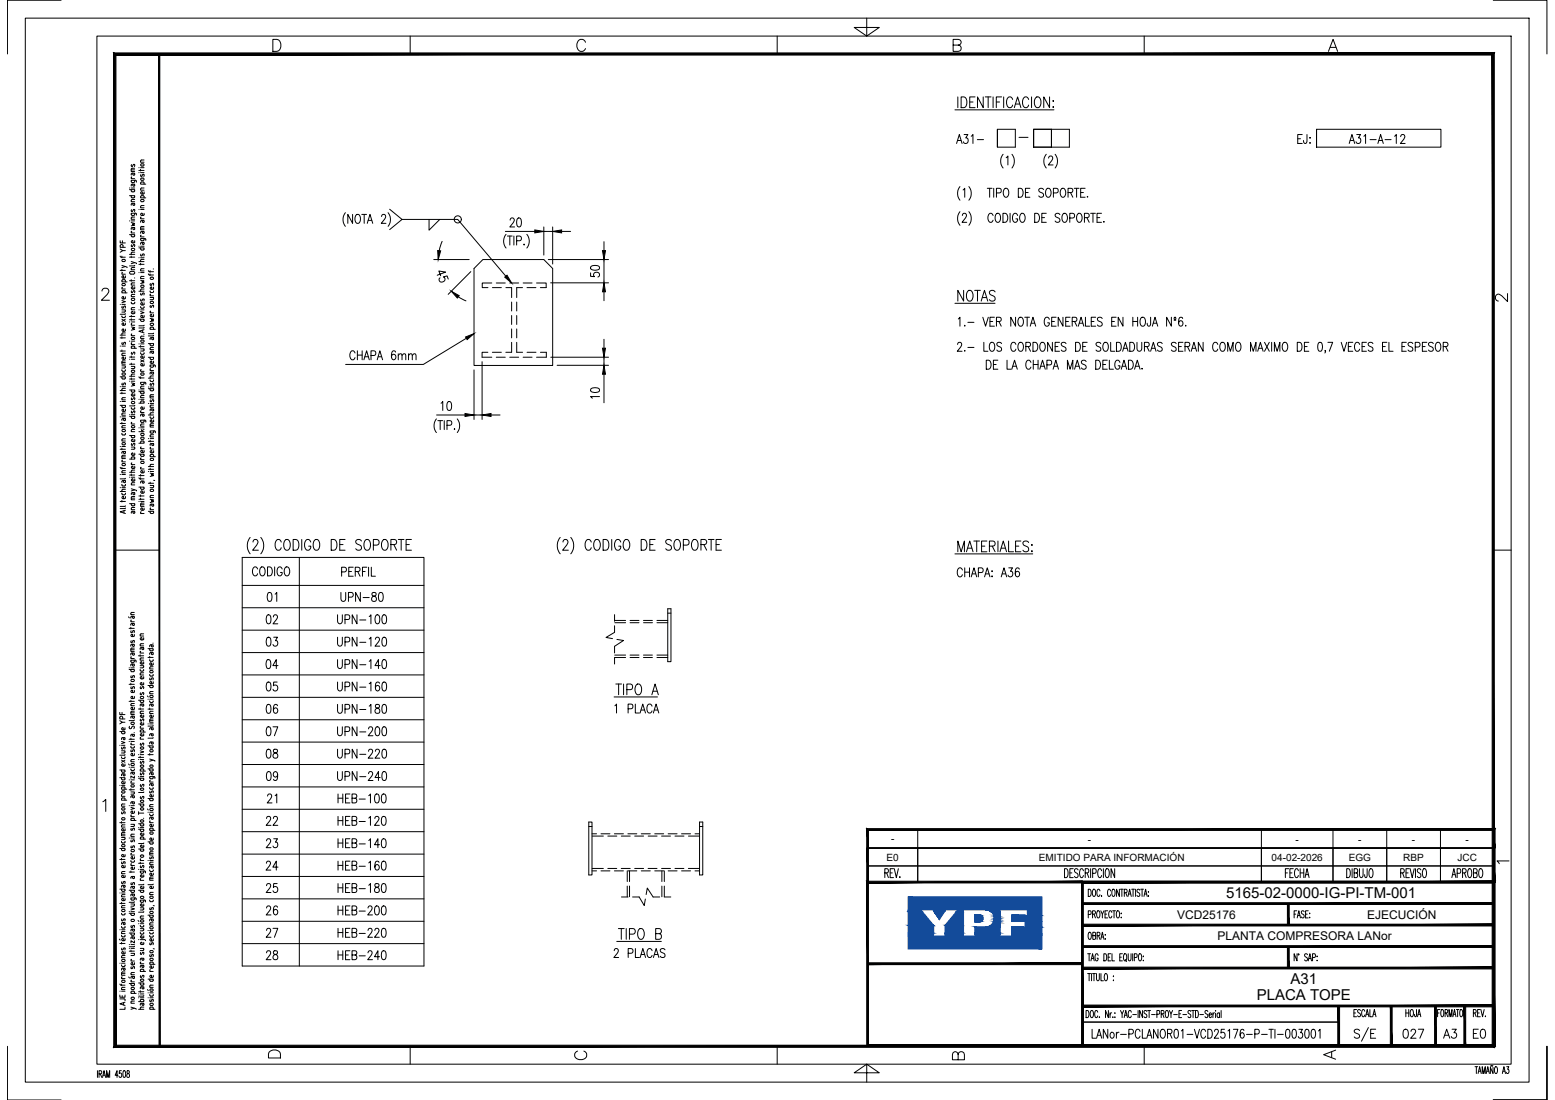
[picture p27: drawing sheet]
<svg xmlns="http://www.w3.org/2000/svg" width="420mm" height="297mm" viewBox="0 0 420 297" stroke-linecap="round" stroke-linejoin="round" font-family="sans-serif">
<defs><g id="words">
<g font-size="4.1">
<text x="331.3" y="242.6">5165-02-0000-IG-PI-TM-001</text>
<text x="348.7" y="265.8">A31</text>
<text x="339.6" y="270.2">PLACA TOPE</text>
</g>
<g font-size="3.2">
<text x="318" y="248.1">VCD25176</text>
<text x="369.4" y="248.1">EJECUCIÓN</text>
<text x="329" y="253.9">PLANTA COMPRESORA LANor</text>
</g>
<g font-size="2.7">
<text x="240.7" y="227.5">-</text>
<text x="293.9" y="227.5">-</text>
<text x="350.1" y="227.5">-</text>
<text x="367" y="227.5">-</text>
<text x="381.5" y="227.5">-</text>
<text x="396" y="227.5">-</text>
<text x="239.5" y="232.4">E0</text>
<text x="280.7" y="232.4">EMITIDO PARA INFORMACIÓN</text>
<text x="343.6" y="232.4">04-02-2026</text>
<text x="364.4" y="232.4">EGG</text>
<text x="379.2" y="232.4">RBP</text>
<text x="393.8" y="232.4">JCC</text>
</g>
</g></defs>
<!-- layer: AESA-Soportes -->
<path d="M130.5 70.1h16.4l2.4 2.4v26.2h-21.2v-26.2zM180.4 164.4h.9v14.3h-.9zM180.4 165.6h.9M159.1 222h.9v14.3h-.9zM159.1 223.2h.9M189 222h.9v14.3h-.9zM189 223.2h.9" fill="none" stroke="#000" stroke-width=".27"/>
<!-- layer: AESA-Existente -->
<g fill="none" stroke="#000" stroke-width=".27">
<path d="M132.9 76.4h-2.6v1.3h1.5M133.1 77.7h2.4M134.1 76.4h2.4M136.7 77.7h1.5v2.7M137.7 76.4h2.4M141.2 77.7h-1.6v2.7M141.4 76.4h2.4M142.4 77.7h2.4M145 76.4h2.6v1.3h-1.6M131.8 95.1h-1.5v1.4h2.6M133 95.1h2.5M134.1 96.5h2.4"/>
<path d="M137.7 96.5h2.4M138.2 92.4v2.7h-1.5M138.2 81.6v2.4M138.2 85.2v2.4M138.2 88.8v2.4M139.6 92.4v2.7h1.6M139.6 81.6v2.4M139.6 85.2v2.4M139.6 88.8v2.4M141.4 96.5h2.4M142.4 95.1h2.4M146 95.1h1.6v1.4h-2.6"/>
<path d="M166.1 176.9h2.9M166.1 167.5h2.9M166.1 177.6h2.9M166.1 168.2h2.9M170.2 176.9h2.5M170.2 168.2h2.5M170.2 167.5h2.5M170.2 177.6h2.5M173.9 176.9h2.4M173.9 167.5h2.4M173.9 177.6h2.4M173.9 168.2h2.4"/>
<path d="M177.5 176.9h2.9M177.5 168.2h2.9M177.5 167.5h2.9M177.5 177.6h2.9M160 225.2h1.2M160 235.2h1.2M160 234.5h3M160 225.8h3M162.4 225.2h2.4M162.4 235.2h2.4M164.2 234.5h2.4M164.2 225.8h2.5"/>
<path d="M166 225.2h2.4M166 235.2h2.4M167.9 234.5h2.4M167.9 225.8h2.4M169.5 235.2v2.8M169.5 239.3v2.9M169.7 225.2h2.4M169.7 235.2h2.4M170.1 235.2v2.8M170.1 239.3v2.9M171.5 234.5h2.4M171.5 225.8h2.4"/>
<path d="M173.3 225.2h2.4M173.3 235.2h2.4M175.1 234.5h2.4M175.1 225.8h2.4M176.9 225.2h2.4M176.9 235.2h2.4M178.8 234.5h2.4M178.8 225.8h2.4M178.8 235.2v2.8M178.8 239.3v2.9M179.5 235.2v2.8M179.5 239.3v2.9"/>
<path d="M180.5 225.2h2.4M180.5 235.2h2.4M182.4 234.5h2.4M182.4 225.8h2.4M184.1 225.2h2.5M184.1 235.2h2.5M186 234.5h3M186 225.8h3M187.8 225.2h1.2M187.8 235.2h1.2"/>
</g>
<!-- layer: AESA-Textos-01 -->
<g fill="none" stroke="#000" stroke-width=".27">
<path d="M258 29.7h26.8M258.8 26.2v2.9M259.7 26.2h.8a1.72 1.72 0 0 1 0 2.9h-.8zM262 27.5h.9M263.5 26.2h-1.5v2.9h1.5M265.7 26.2v2.9l-1.6-2.9v2.9M266.2 26.2h1.6M267 26.2v2.9M268.3 26.2v2.9M269.2 27.5h.9M270.6 26.2h-1.4v2.9M271.2 26.2v2.9"/>
<path d="M273.6 26.9a.85 .85 0 0 0-1-.7 .85 .85 0 0 0-.6 1.1v.7a.85 .85 0 0 0 .6 1.1 .85 .85 0 0 0 1-.7M274.1 29.1l.9-2.9 .8 2.9M274.4 28.1h1.1M277.9 26.9a.85 .85 0 0 0-1-.7 .85 .85 0 0 0-.6 1.1v.7a.85 .85 0 0 0 .6 1.1 .85 .85 0 0 0 1-.7M278.7 26.2v2.9M279.9 26.3l.3-.1a1.4 1.4 0 0 1 1 2.2 .86 .86 0 0 1-1.1 .7 .86 .86 0 0 1-.6-1.1l.1-1.1zM283.6 26.2v2.9l-1.6-2.9v2.9M284.6 27.1v.3zM284.6 28.8v.3zM260.4 78.4v2.9l-1.6-2.9v2.9M261.6 78.6l.2-.2a1.39 1.39 0 0 1 1 2.2 .85 .85 0 0 1-1.1 .7 .85 .85 0 0 1-.6-1.1l.1-1.1zM263.4 78.4h1.5"/>
<path d="M264.1 78.4v2.9M268.9 78.8a.77 .77 0 0 0-1-.4 .77 .77 0 0 0-.5 1l.4 .3a1.23 1.23 0 0 1 1.1 .8v.4a.91 .91 0 0 1-1.6 0M258 81.9h10.9M265.1 81.3l.9-2.9 .9 2.9M265.5 80.4h1.1M67.6 145.1a3.5 3.5 0 0 0 0 4.4M68.4 146.4l.1-.4 .3-.3h.5l.3 .3a1.01 1.01 0 0 1-.2 1.2l-1.1 1.4h1.5M70.5 145.1a3.5 3.5 0 0 1 0 4.4M76 146.4a.77 .77 0 0 0-1.2-.6 1.92 1.92 0 0 0 .2 2.8 .79 .79 0 0 0 1-.7M77.1 145.8l.2-.1a1.28 1.28 0 0 1 1.1 1.8 .91 .91 0 0 1-.9 1.1 .91 .91 0 0 1-.8-1.1l.1-1.1zM79.2 145.7h.8a1.69 1.69 0 0 1 0 2.9h-.8zM81.5 145.7v2.9"/>
<path d="M84 146.4a.79 .79 0 0 0-.8-.8 .79 .79 0 0 0-.8 .8l-.1 1.1a.87 .87 0 0 0 .8 1.1 .87 .87 0 0 0 .9-1.1h-.6M85.1 145.8l.2-.1a1.28 1.28 0 0 1 1.1 1.8 .91 .91 0 0 1-.9 1.1 .91 .91 0 0 1-.9-1.1l.1-1.1zM89.5 145.7h.8a1.69 1.69 0 0 1 0 2.9h-.8zM91.8 147.1h.9M93.2 145.7h-1.4v2.9h1.4M97.7 146.1a.77 .77 0 0 0-1-.4 .77 .77 0 0 0-.5 .9l1 .6a.72 .72 0 0 1 .5 .7 .72 .72 0 0 1-.6 .7l-.7-.2-.3-.2M98.8 145.8l.2-.1a1.28 1.28 0 0 1 1.1 1.8 .91 .91 0 0 1-.9 1.1 .91 .91 0 0 1-.9-1.1v-.7zM100.9 147.2h1a.79 .79 0 0 0 .6-.8 .79 .79 0 0 0-.6-.7h-1v2.9M103.5 145.8l.3-.1a1.41 1.41 0 0 1 1 2.2 .86 .86 0 0 1-1.1 .7 .86 .86 0 0 1-.6-1.1l.1-1.1zM105.6 147.1h1a.7 .7 0 0 0 .6-.7 .7 .7 0 0 0-.6-.7h-1v2.9M106.4 147.1l.8 1.5M107.6 145.7h1.6"/>
<path d="M108.4 145.7v2.9M109.7 147.1h.9M111.2 145.7h-1.5v2.9h1.5M151.4 145.1a3.5 3.5 0 0 0 0 4.4M152.1 146.4l.1-.4 .4-.3h.4l.4 .3a1.06 1.06 0 0 1-.3 1.2l-1.1 1.4h1.6M154.2 145.1a3.5 3.5 0 0 1 0 4.4M159.8 146.4a.86 .86 0 0 0-1.1-.7 .86 .86 0 0 0-.6 1.1v.7a.86 .86 0 0 0 .6 1.1 .86 .86 0 0 0 1.1-.7M160.9 145.8l.2-.1a1.39 1.39 0 0 1 1 2.2 .85 .85 0 0 1-1.1 .7 .85 .85 0 0 1-.6-1.1l.1-1.1zM163 145.7h.7a1.72 1.72 0 0 1 0 2.9h-.7zM165.3 145.7v2.9M167.7 146.4a.77 .77 0 0 0-.7-.8 .77 .77 0 0 0-.8 .8v1.5a.81 .81 0 0 0 1 .7 .81 .81 0 0 0 .5-1.1h-.5M168.8 145.8l.2-.1a1.39 1.39 0 0 1 1 2.2 .85 .85 0 0 1-1 .7 .85 .85 0 0 1-.6-1.1l.1-1.1z"/>
<path d="M173.2 145.7h.8a1.69 1.69 0 0 1 0 2.9h-.8zM175.6 147.1h.8M177 145.7h-1.4v2.9h1.4M181.4 146.1a.81 .81 0 0 0-.9-.5 .81 .81 0 0 0-.6 .8l.2 .4 1.1 .5a.75 .75 0 0 1-.3 1.3l-.8-.2-.2-.2M182.5 145.8l.3-.1a1.28 1.28 0 0 1 1.1 1.8 .91 .91 0 0 1-.9 1.1 .91 .91 0 0 1-.9-1.1l.1-1.1zM184.6 147.2h1a.79 .79 0 0 0 .6-.8 .79 .79 0 0 0-.6-.7h-1v2.9M187.3 145.8l.2-.1a1.28 1.28 0 0 1 1.1 1.8 .91 .91 0 0 1-.9 1.1 .91 .91 0 0 1-.9-1.1v-.7zM189.4 147.1l1.3-.2 .2-.4-.2-.7-1.3-.1v2.9M190.2 147.1l.7 1.5M191.4 145.7h1.5M192.2 145.7v2.9M193.5 147.1h.9"/>
<path d="M194.9 145.7h-1.4v2.9h1.4M258 149.6h21M258.8 149v-2.9l.9 2.9 .9-2.9v2.9M261.1 149l.9-2.9 .9 2.9M261.5 148h1.1M263.1 146.1h1.6M263.9 146.1v2.9M265.2 147.5h.9M266.7 146.1h-1.5v2.9h1.5M267.3 147.5h1a.7 .7 0 0 0 .6-.7 .7 .7 0 0 0-.6-.7h-1v2.9M268.1 147.5l.8 1.5M269.6 146.1v2.9"/>
<path d="M270.2 149l.9-2.9 .9 2.9M270.5 148h1.1M272.5 146.1v2.9h1.4M274.4 147.5h.9M275.8 146.1h-1.4v2.9h1.4M277.9 146.5a.77 .77 0 0 0-.9-.4 .77 .77 0 0 0-.5 1l1 .5a.74 .74 0 0 1 .4 .7 .74 .74 0 0 1-.5 .7h-.5l-.5-.4M278.8 147.1v.2zM278.8 148.7v.3zM165.9 188.2h11.8M166.4 184.7h1.5M167.2 184.7v2.9M168.5 184.7v2.9"/>
<path d="M169.4 186.2h1a.79 .79 0 0 0 .5-.7 .79 .79 0 0 0-.5-.8h-1v2.9M172 184.9l.3-.2a1.41 1.41 0 0 1 .9 2.2 .78 .78 0 0 1-.7 .7 .78 .78 0 0 1-.8-.7l-.1-1.1zM176.1 187.6l.9-2.9 .9 2.9M176.4 186.7h1.1M166.6 254.2h12.1M167.1 250.7h1.6M167.9 250.7v2.9M169.2 250.7v2.9M170.1 252.3h1a.77 .77 0 0 0 .6-.8 .77 .77 0 0 0-.6-.8h-1v2.9M172.7 250.9l.3-.2a1.36 1.36 0 0 1 .9 2.2 .77 .77 0 0 1-.7 .8 .77 .77 0 0 1-.8-.8l-.1-1.1zM177.2 252.1h1a.7 .7 0 0 0 .5-.7 .7 .7 0 0 0-.5-.7h-1v2.9h1a.79 .79 0 0 0 .5-.7 .79 .79 0 0 0-.5-.8"/>
</g>
<!-- layer: AESA-Textos-02 -->
<g fill="none" stroke="#000" stroke-width=".27">
<path d="M258.5 38.7l.7-2.4 .7 2.4M258.7 37.9h1M260.5 36.3h1l-.6 .9a.72 .72 0 0 1 .7 1.1 .72 .72 0 0 1-1.3 0M262.4 36.8l.5-.5v2.4M264.1 37.7h1.6M350.6 37.5h.8M351.9 36.3h-1.3v2.4h1.3M353.1 36.3v1.9l-.1 .4h-.6l-.2-.7M353.9 37.2h.2zM354 38.5v.2zM364.6 38.7l.7-2.4 .7 2.4M364.8 37.9h1"/>
<path d="M366.6 36.3h1l-.5 .9a.72 .72 0 0 1 .5 1.1 .72 .72 0 0 1-1.2 0M368.5 36.8l.5-.5v2.4M370.2 37.7h1.6M372.3 38.7l.7-2.4 .8 2.4M372.6 37.9h.9M374.2 37.7h1.7M376.8 36.8l.5-.5v2.4M378.5 36.9l.3-.6 .6 .1 .2 .4-.3 .8-.9 1.1h1.3M259.4 50.4a2.95 2.95 0 0 0 0 3.7M259.4 57.2a2.95 2.95 0 0 0 0 3.6M260 58.2l.4-.6h.4l.3 .5-.2 .8-1 1.1h1.3M260.2 51.3l.5-.5v2.5"/>
<path d="M261.8 50.4a2.95 2.95 0 0 1 0 3.7M261.8 57.2a2.95 2.95 0 0 1 0 3.6M266.8 50.8h1.3M267.4 50.8v2.5M268.3 58.2a.65 .65 0 0 0-1-.5 1.61 1.61 0 0 0 .2 2.3 .71 .71 0 0 0 .8-.5M268.5 50.8v2.5M269.2 52.1l1.1-.1 .2-.3-.1-.6-.3-.3h-.9v2.5M269.2 57.7l.2-.1a1.33 1.33 0 0 1 1 1 1.33 1.33 0 0 1-.4 1.3l-.2 .1a1.32 1.32 0 0 1-1-.9 1.32 1.32 0 0 1 .4-1.4zM271 57.6a1.3 1.3 0 0 1 1.3 .8 1.3 1.3 0 0 1-.4 1.5l-.9 .1zM271 41.7a2.91 2.91 0 0 0 0 3.7M271.5 51l.1-.2a1.29 1.29 0 0 1 1 1 1.29 1.29 0 0 1-.4 1.3l-.2 .2a1.32 1.32 0 0 1-1-1 1.32 1.32 0 0 1 .5-1.3zM271.9 42.6l.4-.5v2.4"/>
<path d="M272.9 57.6v2.4M273.4 41.7a2.99 2.99 0 0 1 0 3.7M275 58.2a.71 .71 0 0 0-.9-.6 .71 .71 0 0 0-.5 .9v.6a.72 .72 0 0 0 .7 .9 .72 .72 0 0 0 .7-.9h-.5M275.1 50.8a1.28 1.28 0 0 1 1.4 .9 1.28 1.28 0 0 1-.4 1.4l-1 .2zM275.9 57.7l.2-.1a1.33 1.33 0 0 1 .9 1 1.33 1.33 0 0 1-.4 1.3l-.2 .1a1.32 1.32 0 0 1-1-.9 1.32 1.32 0 0 1 .5-1.4zM277.1 52h.7M278.3 50.8h-1.2v2.5h1.2M279.6 57.6a1.3 1.3 0 0 1 1.3 .8 1.3 1.3 0 0 1-.4 1.5l-.9 .1zM281.5 58.8h.7M282 51.2a.65 .65 0 0 0-.9-.4 .65 .65 0 0 0-.3 .9l1 .5a.66 .66 0 0 1-.2 1 .66 .66 0 0 1-.9-.3M282.7 41.7a2.91 2.91 0 0 0 0 3.7M282.7 57.6h-1.2v2.4h1.2"/>
<path d="M282.9 51l.2-.2a1.3 1.3 0 0 1 1 1 1.3 1.3 0 0 1-.5 1.3l-.2 .2a1.31 1.31 0 0 1-1-1 1.31 1.31 0 0 1 .5-1.3zM283.3 42.7l.4-.6h.4l.3 .5-.2 .8-.9 1.1h1.2M284.6 52.1l1.1-.1 .2-.3-.1-.6-.3-.3h-.9v2.5M285.1 41.7a2.99 2.99 0 0 1 0 3.7M286.4 58a.65 .65 0 0 0-.8-.4 .65 .65 0 0 0-.4 .8l1 .6a.66 .66 0 0 1-.1 1 .66 .66 0 0 1-1-.3M286.9 51l.1-.2a1.3 1.3 0 0 1 1 1 1.3 1.3 0 0 1-.4 1.3l-.2 .2a1.32 1.32 0 0 1-1-1 1.32 1.32 0 0 1 .5-1.3zM287.3 57.7l.2-.1a1.33 1.33 0 0 1 1 1 1.33 1.33 0 0 1-.5 1.3l-.2 .1a1.32 1.32 0 0 1-1-.9 1.32 1.32 0 0 1 .5-1.4zM288.6 52l1.1-.1 .2-.4-.2-.5-1.1-.2v2.5M289.1 58.9l1.1-.1 .1-.4v-.6l-.4-.2h-.8v2.4M289.2 52l.7 1.3M290.3 50.8h1.2M290.9 50.8v2.5"/>
<path d="M291.3 57.7l.1-.1a1.33 1.33 0 0 1 1 1 1.33 1.33 0 0 1-.4 1.3l-.2 .1a1.3 1.3 0 0 1-1-.9 1.3 1.3 0 0 1 .5-1.4zM292 52h.7M293 58.8l1.1-.2 .2-.3-.1-.5-.4-.2h-.8v2.4M293.2 50.8h-1.2v2.5h1.2M293.7 58.8l.6 1.2M293.8 53v.3zM294.7 57.6h1.3M295.3 57.6v2.4M296.4 58.8h.8M297.6 57.6h-1.2v2.4h1.2M298.3 59.8v.2zM258.7 93l.4-.6 .6 .1 .1 .4-.2 .8-.9 1.2h1.2"/>
<path d="M258.9 86.1l.5-.4v2.4M260.7 87.8v.3zM260.7 94.6v.3zM261.5 87h1.7M261.5 93.8h1.7M265.6 85.7l.7 2.4 .7-2.4M265.8 92.4v2.5h1.1M266.5 97.3a1.3 1.3 0 0 1 1.3 .8 1.3 1.3 0 0 1-.4 1.5l-.9 .1zM267.5 86.8h.7M267.7 92.5l.2-.1a1.32 1.32 0 0 1 1 1 1.32 1.32 0 0 1-.5 1.3l-.2 .2a1.32 1.32 0 0 1-1-1 1.32 1.32 0 0 1 .5-1.4zM268.4 98.4h.8M268.7 85.7h-1.2v2.4h1.2"/>
<path d="M269.2 86.8l1.1-.1 .2-.3-.2-.6-1.1-.1v2.4M269.6 97.3h-1.2v2.4h1.2M269.9 86.8l.6 1.3M270.6 92.8a.67 .67 0 0 0-.7-.4 .67 .67 0 0 0-.6 .6l.2 .4 .9 .4 .2 .7a.74 .74 0 0 1-1.3 0M272.1 97.3v2.4h1.1M273.4 99.7l.7-2.4 .8 2.4M273.7 98.9h.9M274.4 85.7v2.4l-1.3-2.4v2.4M274.5 93a.65 .65 0 0 0-1-.5 1.62 1.62 0 0 0 .2 2.4 .67 .67 0 0 0 .8-.6M275.4 85.8l.2-.1a1.32 1.32 0 0 1 1 .9 1.32 1.32 0 0 1-.4 1.4l-.2 .1a1.32 1.32 0 0 1-1-1 1.32 1.32 0 0 1 .4-1.3zM275.4 92.5l.2-.1a1.32 1.32 0 0 1 1 1 1.32 1.32 0 0 1-.4 1.3l-.2 .2a1.32 1.32 0 0 1-1-1 1.32 1.32 0 0 1 .4-1.4zM276.9 85.7h1.3"/>
<path d="M277.2 93.6l1.1-.1 .1-.4-.1-.6-1.1-.1v2.5M277.5 85.7v2.4M277.8 93.6l.6 1.3M278.4 88.1l.7-2.4 .7 2.4M278.6 97.9a.71 .71 0 0 0-.9-.6 .71 .71 0 0 0-.5 .9v.6a.71 .71 0 0 0 .5 .9 .71 .71 0 0 0 .9-.6M278.6 87.3h1M279.1 92.4a1.29 1.29 0 0 1 1.3 .9 1.29 1.29 0 0 1-.4 1.4l-.9 .2zM279.2 98.4h1.3M279.2 97.3v2.4M280.5 97.3v2.4M280.9 99.7l.8-2.4 .7 2.4M281.2 98.9h1"/>
<path d="M281.3 92.5l.2-.1a1.32 1.32 0 0 1 1 1 1.32 1.32 0 0 1-.5 1.3l-.1 .2a1.31 1.31 0 0 1-1-1 1.31 1.31 0 0 1 .4-1.4zM282.9 98.5h.8l.5-.4a.62 .62 0 0 0-.5-.8h-.8v2.4M283.5 86.2a.71 .71 0 0 0-.9-.5 .71 .71 0 0 0-.4 .9v.6a.72 .72 0 0 0 .6 .9 .72 .72 0 0 0 .7-.9h-.4M284.2 86.8h.7M284.4 92.4v2.5l-1.3-2.5v2.5M284.5 99.7l.8-2.4 .7 2.4M284.8 98.9h.9M285.1 93.6h.7M285.4 85.7h-1.2v2.4h1.2M286.3 92.4h-1.2v2.5h1.2M287.2 85.7v2.4l-1.3-2.4v2.4M288 86.8h.7"/>
<path d="M288 92.8a.64 .64 0 0 0-.8-.4 .64 .64 0 0 0-.3 .8l.9 .6 .2 .7a.76 .76 0 0 1-1.3 0M288.4 99.7v-2.4l.7 2.4 .8-2.4v2.4M289.1 85.7h-1.1v2.4h1.1M289.7 86.8l1.1-.1 .2-.3-.2-.6-1.1-.1v2.4M290.3 99.7l.8-2.4 .7 2.4M290.3 86.8l.7 1.3M290.6 92.4a1.3 1.3 0 0 1 1.3 .8 1.3 1.3 0 0 1-.4 1.5l-.9 .2zM290.6 98.9h.9M291.4 88.1l.7-2.4 .7 2.4M291.6 87.3h.9M292.5 93.6h.8M293.3 85.7v2.4h1.1"/>
<path d="M293.5 97.6a.65 .65 0 0 0-.9-.3 .65 .65 0 0 0-.3 .8l1 .6a.66 .66 0 0 1-.1 1 .66 .66 0 0 1-1-.4M293.8 92.4h-1.3v2.5h1.3M294.9 86.8h.7M296.1 85.7h-1.2v2.4h1.2M296.1 97.3a1.3 1.3 0 0 1 1.3 .8 1.3 1.3 0 0 1-.4 1.5l-.9 .1zM297.4 92.8a.64 .64 0 0 0-.8-.4 .64 .64 0 0 0-.4 .8l1 .6 .2 .7a.76 .76 0 0 1-1.3 0M297.8 86a.68 .68 0 0 0-.7-.4 .68 .68 0 0 0-.6 .6l.2 .4 .9 .4 .2 .7a.76 .76 0 0 1-1.3 0M298 98.4h.7M298.4 92.5l.1-.1a1.31 1.31 0 0 1 1.1 1 1.31 1.31 0 0 1-.5 1.3l-.2 .2a1.32 1.32 0 0 1-1-1 1.32 1.32 0 0 1 .5-1.4zM299.2 97.3h-1.2v2.4h1.2M299.7 97.3v2.4h1.1M300.1 92.4v2.5h1.1"/>
<path d="M300.4 86.8h.7M301.6 85.7h-1.2v2.4h1.2M301.7 92.4a1.3 1.3 0 0 1 1.3 .8 1.3 1.3 0 0 1-.4 1.5l-.9 .2zM302.6 97.9a.71 .71 0 0 0-.9-.6 .71 .71 0 0 0-.5 .9v.6a.72 .72 0 0 0 .7 .9 .72 .72 0 0 0 .7-.9h-.5M303 99.7l.7-2.4 .7 2.4M303.2 98.9h1M303.3 94.9l.8-2.5 .7 2.5M303.4 85.7v2.4l-1.3-2.4v2.4M303.6 94.1h.9M304.9 97.3a1.3 1.3 0 0 1 1.3 .8 1.3 1.3 0 0 1-.4 1.5l-.9 .1zM305.3 92.4a1.3 1.3 0 0 1 1.3 .8 1.3 1.3 0 0 1-.4 1.5l-.9 .2zM306.1 86.8h1.3"/>
<path d="M306.1 85.7v2.4M306.6 99.7l.7-2.4 .7 2.4M306.8 98.9h1M307.2 92.4v1.8a.65 .65 0 0 0 .7 .7 .65 .65 0 0 0 .6-.7v-1.8M307.4 85.7v2.4M308.4 85.8l.2-.1a1.32 1.32 0 0 1 1 .9 1.32 1.32 0 0 1-.5 1.4l-.2 .1a1.32 1.32 0 0 1-1-1 1.32 1.32 0 0 1 .5-1.3zM308.6 99.5v.2zM309.2 93.6l1.1-.1 .2-.4-.2-.6-1.1-.1v2.5M309.9 93.6l.6 1.3M310.9 85.7v1.8l-.2 .5h-.5l-.2-.7M310.9 94.9l.7-2.5 .8 2.5M311.2 94.1h.9"/>
<path d="M311.4 88.1l.7-2.4 .7 2.4M311.6 87.3h.9M314 92.8a.65 .65 0 0 0-.8-.4 .65 .65 0 0 0-.4 .8l1 .6 .2 .7a.76 .76 0 0 1-1.3 0M316.5 85.7v2.4l-1.3-2.4v2.4M317.2 86.5h.5M317.3 85.8l.1-.1a.32 .32 0 0 1 .3 .3 .32 .32 0 0 1-.4 .3zM317.8 92.8a.64 .64 0 0 0-.8-.4 .64 .64 0 0 0-.4 .8l1 .6 .2 .7a.76 .76 0 0 1-1.3 0M318.5 93.6h.7M319.6 86a.52 .52 0 0 0-.9-.2l-.2 .3a1.6 1.6 0 0 0 .5 2 .71 .71 0 0 0 .6-.9 .71 .71 0 0 0-.9-.5l-.2 .6M319.6 92.4h-1.1v2.5h1.1M320.2 93.6l1.1-.1 .2-.4-.2-.6-1.1-.1v2.5M320.4 87.8v.3z"/>
<path d="M320.8 93.6l.7 1.3M321.9 94.9l.7-2.5 .7 2.5M322.1 94.1h.9M325.1 92.4v2.5l-1.3-2.5v2.5M329 93a.65 .65 0 0 0-1-.5 1.62 1.62 0 0 0 .2 2.4 .67 .67 0 0 0 .8-.6M330 92.5l.2-.1a1.32 1.32 0 0 1 1 1 1.32 1.32 0 0 1-.5 1.3l-.2 .2a1.32 1.32 0 0 1-1-1 1.32 1.32 0 0 1 .5-1.4zM331.7 94.9v-2.5l.7 2.5 .8-2.5v2.5M334.2 92.5l.2-.1a1.32 1.32 0 0 1 1 1 1.32 1.32 0 0 1-.5 1.3l-.1 .2a1.32 1.32 0 0 1-1-1 1.32 1.32 0 0 1 .4-1.4zM337.9 94.9v-2.5l.7 2.5 .8-2.5v2.5M339.8 94.9l.8-2.5 .7 2.5M340.1 94.1h.9M341.7 92.4l1.3 2.5"/>
<path d="M343 92.4l-1.3 2.5M343.6 92.4v2.5M344.3 94.9v-2.5l.8 2.5 .7-2.5v2.5M346.8 92.5l.2-.1a1.32 1.32 0 0 1 1 1 1.32 1.32 0 0 1-.4 1.3l-.2 .2a1.31 1.31 0 0 1-1-1 1.31 1.31 0 0 1 .4-1.4zM350.5 92.4a1.27 1.27 0 0 1 1.3 .7 1.27 1.27 0 0 1-.2 1.4l-.4 .4h-.7zM352.4 93.6h.8M353.7 92.4h-1.3v2.5h1.3M356.3 92.5l.5-.1a1.58 1.58 0 0 1 0 2.5h-.2a1.8 1.8 0 0 1-.3-2.4zM358.2 94.7h-.2h.2l-.2 .6M358.8 92.4h1.3l-.9 2.5M362.4 92.4l.7 2.5 .8-2.5M364.3 93.6h.8"/>
<path d="M365.5 92.4h-1.2v2.5h1.2M367.4 93a.71 .71 0 0 0-.9-.5 .71 .71 0 0 0-.5 .9v.5a.71 .71 0 0 0 .5 .9 .71 .71 0 0 0 .9-.5M368 93.6h.7M369.2 92.4h-1.2v2.5h1.2M371 92.8a.65 .65 0 0 0-.9-.4 .65 .65 0 0 0-.3 .8l1 .6 .2 .7a.76 .76 0 0 1-1.3 0M373.5 93.6h.8M374.7 92.4h-1.2v2.5h1.2M375.3 92.4v2.5h1.1M378.8 93.6h.7M380 92.4h-1.2v2.5h1.2M381.7 92.8a.64 .64 0 0 0-.8-.4 .64 .64 0 0 0-.3 .8l1 .6 .1 .7a.76 .76 0 0 1-1.3 0M382.4 93.7l1.1-.1 .2-.4-.2-.7-1.1-.1v2.5"/>
<path d="M384.3 93.6h.8M385.5 92.4h-1.2v2.5h1.2M387.3 92.8a.69 .69 0 0 0-.8-.4 .69 .69 0 0 0-.5 .6l.2 .4 .9 .4 .2 .7a.75 .75 0 0 1-1.3 0M388.2 92.5l.2-.1a1.32 1.32 0 0 1 1 1 1.32 1.32 0 0 1-.5 1.3l-.2 .2a1.32 1.32 0 0 1-1-1 1.32 1.32 0 0 1 .5-1.4zM390 93.6l1.1-.1 .1-.4-.1-.6-1.1-.1v2.5M390.6 93.6l.6 1.3M69.6 153.7a.64 .64 0 0 0-1-.5 1.58 1.58 0 0 0 .2 2.3 .67 .67 0 0 0 .8-.6M70.5 153.2l.2-.1a1.32 1.32 0 0 1 1 1 1.32 1.32 0 0 1-.4 1.3l-.2 .1a1.3 1.3 0 0 1-1-1 1.3 1.3 0 0 1 .4-1.3zM72.3 153.1a1.29 1.29 0 0 1 1.3 .8 1.29 1.29 0 0 1-.4 1.5l-.9 .1zM74.2 153.1v2.4M76.2 153.7a.71 .71 0 0 0-.8-.6 .71 .71 0 0 0-.5 .9v.6a.72 .72 0 0 0 .7 .9 .72 .72 0 0 0 .6-.9h-.4M77.2 153.2l.1-.1a1.32 1.32 0 0 1 1 1 1.32 1.32 0 0 1-.4 1.3l-.2 .1a1.3 1.3 0 0 1-1-1 1.3 1.3 0 0 1 .5-1.3z"/>
<path d="M92.1 160v1.7a.65 .65 0 0 0 .7 .7 .65 .65 0 0 0 .6-.7v-1.7M92.3 154.4h.8a.66 .66 0 0 0 .5-.6 .66 .66 0 0 0-.5-.6h-.8v2.4M94.2 154.3h.8M95.4 153.2h-1.2v2.4h1.2M96 154.3l1.1-.1 .2-.3-.1-.5-.4-.2h-.8v2.4M96.6 154.3l.7 1.3M97.4 160v2.4l-1.3-2.4v2.4M97.9 154.3h.8M99.1 153.2h-1.2v2.4M99.6 153.2v2.4M100.3 153.2v2.4h1.1M260 153.9a.71 .71 0 0 0-.8-.6 .71 .71 0 0 0-.5 1v.5a.71 .71 0 0 0 .5 1 .71 .71 0 0 0 .8-.6"/>
<path d="M260.7 153.3v2.5M260.7 154.5h1.3M262 153.3v2.5M262.4 155.8l.8-2.5 .7 2.5M262.7 155h.9M264.4 154.6h.8a.67 .67 0 0 0 .5-.6 .67 .67 0 0 0-.5-.7h-.8v2.5M266 155.8l.8-2.5 .7 2.5M266.3 155h.9M268.1 154.1v.3zM268.1 155.5v.3zM270.5 155.8l.8-2.5 .7 2.5M270.8 155h.9"/>
<path d="M272.6 153.3h1l-.6 1a.71 .71 0 0 1 .6 1.1 .71 .71 0 0 1-1.2-.1M275.4 153.7l-.1-.2-.4-.2a1.45 1.45 0 0 0 .1 2.5 .69 .69 0 0 0 .5-1 .69 .69 0 0 0-1.1-.2l-.1 .4M72.2 178.2l.4-.1a1.58 1.58 0 0 1 0 2.4h-.2a1.8 1.8 0 0 1-.2-2.3zM72.2 166.1l.5-.1a1.6 1.6 0 0 1 0 2.5h-.2a1.8 1.8 0 0 1-.3-2.4zM72.2 172.2l.5-.1a1.58 1.58 0 0 1 0 2.4h-.2a1.78 1.78 0 0 1-.3-2.3zM72.5 160.1l.4-.1a1.58 1.58 0 0 1 0 2.4h-.1a1.42 1.42 0 0 1-.5-1.9zM73.9 166.6l.3-.6h.4l.4 .5-.3 .8-.9 1.2h1.3M74 172.1h1l-.6 .9a.71 .71 0 0 1 .6 1.1 .71 .71 0 0 1-1.2-.1M74.3 160.5l.5-.5v2.4M75.1 179.7h-1.4l1-1.6v2.4M91.2 166v1.8a.65 .65 0 0 0 .7 .7 .65 .65 0 0 0 .6-.7v-1.8M91.2 172.1v1.7a.65 .65 0 0 0 .7 .7 .65 .65 0 0 0 .6-.7v-1.7"/>
<path d="M91.2 178.1v1.7a.64 .64 0 0 0 .3 .7 .64 .64 0 0 0 .7-.1l.3-.6v-1.7M93.2 167.3h.9l.4-.5a.62 .62 0 0 0-.4-.8h-.9v2.5M93.2 173.3h.9a.67 .67 0 0 0 .4-.6 .67 .67 0 0 0-.4-.6h-.9v2.4M93.2 179.4h.9a.67 .67 0 0 0 .4-.6 .67 .67 0 0 0-.4-.7h-.9v2.4M94.1 161.3l1.1-.2 .2-.3-.2-.7-1.1-.1v2.4M96.5 166v2.5l-1.3-2.5v2.5M96.5 172.1v2.4l-1.3-2.4v2.4M96.5 178.1v2.4l-1.3-2.4v2.4M97.2 167.4h1.6M97.2 173.4h1.6M97.2 179.5h1.6M98.1 161.4h1.7"/>
<path d="M99.8 166.5l.4-.5v2.5M99.8 172.5l.4-.4v2.4M99.8 178.6l.4-.5v2.4M100.6 160.1v.7a.95 .95 0 0 1 1 .4 .95 .95 0 0 1-.1 1.1 .77 .77 0 0 1-1.1-.6 .77 .77 0 0 1 .9-.8 .51 .51 0 0 0 .2-.8zM101.4 172.6l.2-.4 .6-.1 .2 .2 .1 .5-1.2 1.7h1.3M101.6 166.1l.5-.1a1.6 1.6 0 0 1 0 2.5h-.2a1.74 1.74 0 0 1-.3-2.4zM102.5 160.1l.5-.1a1.58 1.58 0 0 1 0 2.4h-.2a1.8 1.8 0 0 1-.3-2.3zM102.7 179.7h-1.4l1-1.6v2.4M103.5 166.1l.4-.1a1.6 1.6 0 0 1 0 2.5h-.2a1.8 1.8 0 0 1-.2-2.4zM103.5 172.2l.4-.1a1.58 1.58 0 0 1 0 2.4h-.2a1.78 1.78 0 0 1-.2-2.3zM103.5 178.2l.4-.1a1.58 1.58 0 0 1 0 2.4h-.2a1.8 1.8 0 0 1-.2-2.3zM72.2 190.3l.5-.1a1.58 1.58 0 0 1 0 2.4h-.2a1.78 1.78 0 0 1-.3-2.3z"/>
<path d="M72.2 184.3l.5-.1a1.58 1.58 0 0 1 0 2.4h-.2a1.8 1.8 0 0 1-.3-2.3zM72.2 196.4l.5-.1a1.58 1.58 0 0 1 0 2.4h-.2a1.8 1.8 0 0 1-.3-2.3zM73.8 196.3h1.3l-1 2.4M74.9 184.2h-.9l-.1 1a.74 .74 0 0 1 1 .1 .74 .74 0 0 1 0 1 .74 .74 0 0 1-1 .1l-.1-.3M75 190.6l-.1-.3-.5-.1a1.8 1.8 0 0 0-.3 2.3 .68 .68 0 0 0 1-.6 .68 .68 0 0 0-1-.7l-.2 .6M91.2 184.2v1.7a.65 .65 0 0 0 .7 .7 .65 .65 0 0 0 .6-.7v-1.7M91.2 190.2v1.7a.65 .65 0 0 0 .7 .7 .65 .65 0 0 0 .6-.7v-1.7M91.2 196.3v1.7a.64 .64 0 0 0 .3 .6 .64 .64 0 0 0 .7 0l.3-.6v-1.7M93.2 185.4l1.1-.1 .2-.3-.2-.7-1.1-.1v2.4M93.2 191.5h.9a.67 .67 0 0 0 .4-.7 .67 .67 0 0 0-.4-.6h-.9v2.4M93.2 197.5h.9a.67 .67 0 0 0 .4-.6 .67 .67 0 0 0-.4-.6h-.9v2.4M96.5 184.2v2.4l-1.3-2.4v2.4"/>
<path d="M96.5 190.2v2.4l-1.3-2.4v2.4M96.5 196.3v2.4l-1.3-2.4v2.4M97.2 185.6h1.6M97.2 191.6h1.6M97.2 197.6h1.6M99.6 196.8l.2-.4 .5-.1 .3 .2 .1 .5-1.2 1.7h1.3M99.8 184.6l.4-.4v2.4M99.8 190.7l.4-.5v2.4M101.5 190.3v.7a.97 .97 0 0 1 1 .5 .97 .97 0 0 1-.1 1 .77 .77 0 0 1-1.1-.5 .77 .77 0 0 1 1-.9l.1-.1a.51 .51 0 0 0-.2-.8zM101.6 196.4l.5-.1a1.58 1.58 0 0 1 0 2.4h-.2a1.74 1.74 0 0 1-.3-2.3zM102.5 184.5a.52 .52 0 0 0-.8-.2l-.2 .3a1.62 1.62 0 0 0 .5 2 .71 .71 0 0 0 .6-.9 .71 .71 0 0 0-.9-.5l-.3 .6M103.5 184.3l.4-.1a1.58 1.58 0 0 1 0 2.4h-.2a1.8 1.8 0 0 1-.2-2.3z"/>
<path d="M103.5 190.3l.4-.1a1.58 1.58 0 0 1 0 2.4h-.2a1.78 1.78 0 0 1-.2-2.3zM103.5 196.4l.4-.1a1.58 1.58 0 0 1 0 2.4h-.2a1.8 1.8 0 0 1-.2-2.3zM166.1 190.6l.5-.5v2.4M169.7 191.4h.8a.66 .66 0 0 0 .5-.6 .66 .66 0 0 0-.5-.7h-.8v2.4M171.7 190.1v2.4h1.1M173 192.5l.7-2.4 .7 2.4M173.2 191.7h.9M176.2 190.7a.71 .71 0 0 0-.9-.6 .71 .71 0 0 0-.5 .9v.6a.71 .71 0 0 0 .5 .9 .71 .71 0 0 0 .9-.5M176.5 192.5l.8-2.4 .7 2.4M176.8 191.7h.9M72.2 202.4l.5-.1a1.58 1.58 0 0 1 0 2.4h-.2a1.8 1.8 0 0 1-.3-2.3zM72.3 208.5l.4-.1a1.58 1.58 0 0 1 0 2.4h-.2a1.78 1.78 0 0 1-.2-2.3z"/>
<path d="M72.3 215l.2-.5 .5-.1 .3 .2 .1 .5-1.2 1.7h1.3M74 202.4v.7a.88 .88 0 0 1 1 .6 .88 .88 0 0 1-.4 1 .77 .77 0 0 1-.9-.8 .77 .77 0 0 1 1-.7l.2-.1a.51 .51 0 0 0-.3-.8zM74.3 214.9l.5-.5v2.4M75 209.2l-.3 .5a.67 .67 0 0 1-.9-.6 .67 .67 0 0 1 .9-.6 1.78 1.78 0 0 1-.2 2.3l-.5-.1-.1-.3M91.2 202.3v1.7a.65 .65 0 0 0 .7 .7 .65 .65 0 0 0 .6-.7v-1.7M91.2 208.4v1.7a.65 .65 0 0 0 .7 .7 .65 .65 0 0 0 .6-.7v-1.7M91.3 214.4v2.4M91.3 215.5h1.3M92.6 214.4v2.4M93.2 203.6l1.1-.1 .2-.4-.2-.7-1.1-.1v2.4M93.2 209.6h.9a.67 .67 0 0 0 .4-.6 .67 .67 0 0 0-.4-.6h-.9v2.4M93.4 215.5h.7"/>
<path d="M94.6 214.4h-1.2v2.4h1.2M95.1 215.5l1.1-.1 .2-.3-.2-.6-1.1-.1v2.4h.8l.4-.2 .1-.6-.5-.5M96.5 202.3v2.4l-1.3-2.4v2.4M96.5 208.4v2.4l-1.3-2.4v2.4M97 215.8h1.7M97.2 203.7h1.6M97.2 209.7h1.6M99.6 202.9l.3-.6h.4l.4 .5-.3 .8-.9 1.1h1.3M99.6 208.9l.2-.4 .5-.1 .3 .2 .1 .4-1.2 1.8h1.3M99.6 214.9l.5-.5v2.4M101.4 202.9l.4-.6h.4l.3 .5-.2 .8-1 1.1h1.3M101.5 214.5l.4-.1a1.58 1.58 0 0 1 0 2.4h-.2a1.8 1.8 0 0 1-.2-2.3z"/>
<path d="M102.7 210h-1.4l1-1.6v2.4M103.3 214.5l.5-.1a1.58 1.58 0 0 1 0 2.4h-.2a1.8 1.8 0 0 1-.3-2.3zM103.5 202.4l.4-.1a1.58 1.58 0 0 1 0 2.4h-.2a1.8 1.8 0 0 1-.2-2.3zM103.5 208.5l.4-.1a1.58 1.58 0 0 1 0 2.4h-.2a1.78 1.78 0 0 1-.2-2.3zM72 233.1l.2-.5 .5-.1 .4 .7-1.2 1.8h1.3M72 221l.4-.5h.4l.3 .4-.2 .8-1 1.2h1.3M72 227.1l.2-.5 .6-.1 .2 .2 .1 .5-1.2 1.7h1.3M72 239.2l.4-.6h.4l.3 .4-.2 .8-1 1.2h1.3M73.9 221l.3-.5h.4l.4 .4-.3 .8-.9 1.2h1.3M74 226.5h1l-.6 .9a.71 .71 0 0 1 .6 1.1 .71 .71 0 0 1-1.2 0M74.9 238.6h-.9l-.1 1a.73 .73 0 0 1 1 .1 .73 .73 0 0 1 0 1 .73 .73 0 0 1-1 .1l-.1-.3M75.1 234.2h-1.4l1-1.7v2.5"/>
<path d="M91.3 220.5v2.4M91.3 226.5v2.4M91.3 232.5v2.5M91.3 238.6v2.4M91.3 221.6h1.3M91.3 227.7h1.3M91.3 233.7h1.3M91.3 239.7h1.3M92.6 220.5v2.4M92.6 226.5v2.4M92.6 232.5v2.5M92.6 238.6v2.4"/>
<path d="M93.4 221.6h.7M93.4 227.7h.7M93.4 233.7h.7M93.4 239.7h.7M94.6 220.5h-1.2v2.4h1.2M94.6 226.5h-1.2v2.4h1.2M94.6 232.5h-1.2v2.5h1.2M94.6 238.6h-1.2v2.4h1.2M95.1 221.6l1.1-.1 .2-.4-.2-.5-1.1-.1v2.4h.8l.4-.3 .1-.5-.5-.5M95.1 227.7l1.1-.2 .2-.3-.2-.6-1.1-.1v2.4h.8l.4-.2 .1-.6-.5-.4M95.1 233.7l1.1-.1 .2-.4-.2-.6-1.1-.1v2.5h.8l.4-.3 .1-.5-.5-.5M95.1 239.7l1.1-.1 .2-.3-.2-.6-1.1-.1v2.4h.8l.4-.2 .1-.6-.5-.5"/>
<path d="M97 221.8h1.7M97 227.9h1.7M97 233.9h1.7M97 240h1.7M99.6 220.9l.5-.4v2.4M99.6 227l.5-.5v2.4M99.6 233l.5-.5v2.5M99.6 239l.5-.4v2.4M101.3 221l.4-.5 .5 .1 .2 .3-.3 .8-.9 1.2h1.3M101.4 238.7v.7a.94 .94 0 0 1 .9 .4 .94 .94 0 0 1 0 1.1 .71 .71 0 0 1-1.1-.3 .71 .71 0 0 1 .5-1l.4-.1a.51 .51 0 0 0 .2-.8zM102.4 232.9a.54 .54 0 0 0-.8-.3l-.2 .4a1.56 1.56 0 0 0 .4 2 .71 .71 0 0 0 .7-.9 .71 .71 0 0 0-.9-.5l-.3 .6M102.6 228.1h-1.4l.9-1.6v2.4"/>
<path d="M103.3 220.6l.5-.1a1.58 1.58 0 0 1 0 2.4h-.2a1.8 1.8 0 0 1-.3-2.3zM103.3 226.6l.5-.1a1.58 1.58 0 0 1 0 2.4h-.2a1.77 1.77 0 0 1-.3-2.3zM103.3 232.6l.5-.1a1.58 1.58 0 0 1 0 2.5h-.2a1.8 1.8 0 0 1-.3-2.4zM103.3 238.7l.5-.1a1.58 1.58 0 0 1 0 2.4h-.2a1.8 1.8 0 0 1-.3-2.3zM72 245.2l.2-.4 .6-.2 .2 .3 .1 .4-1.2 1.8h1.3M72 257.3l.4-.6h.4l.3 .5-.2 .8-1 1.2h1.3M72 251.3l.2-.5 .6-.1 .2 .2 .1 .5-1.2 1.7h1.3M73.8 250.7h1.3l-1 2.4M74 256.8v.7a.96 .96 0 0 1 .9 .5 .96 .96 0 0 1 0 1 .71 .71 0 0 1-1.1-.2 .71 .71 0 0 1 .5-1l.6-.3a.51 .51 0 0 0-.3-.8zM75 245l-.1-.2-.5-.2a1.46 1.46 0 0 0 .1 2.5 .69 .69 0 0 0 .6-1 .69 .69 0 0 0-1.1-.2l-.1 .3M91.3 244.6v2.5M91.3 250.7v2.4"/>
<path d="M91.3 256.7v2.5M91.3 245.8h1.3M91.3 257.9h1.3M91.3 251.8h1.3M92.6 244.6v2.5M92.6 250.7v2.4M92.6 256.7v2.5M93.4 245.8h.7M93.4 257.9h.7M93.4 251.8h.7M94.6 244.6h-1.2v2.5h1.2M94.6 256.7h-1.2v2.5h1.2"/>
<path d="M94.6 250.7h-1.2v2.4h1.2M95.1 245.8l1.1-.1 .2-.4-.2-.5-1.1-.2v2.5h.8a.66 .66 0 0 0 .5-.7 .66 .66 0 0 0-.5-.6M95.1 257.9l1.1-.1 .2-.4-.2-.6-1.1-.1v2.5h.8l.4-.3 .1-.6-.5-.4M95.1 251.8l1.1-.1 .2-.3-.2-.6-1.1-.1v2.4h.8l.4-.2 .1-.6-.5-.5M97 246h1.7M97 258.1h1.7M97 252.1h1.7M99.4 245.2l.4-.6h.4l.3 .5-.2 .8-.9 1.2h1.2M99.4 257.3l.4-.6 .6 .1 .1 .4-.2 .8-.9 1.2h1.2M99.4 251.3l.4-.6 .6 .1 .1 .3-.2 .9-.9 1.1h1.2M101.3 251.3l.4-.6 .5 .1 .2 .3-.3 .9-.9 1.1h1.3M101.5 244.8l.4-.2a1.6 1.6 0 0 1 0 2.5h-.2a1.8 1.8 0 0 1-.2-2.3z"/>
<path d="M102.6 258.3h-1.4l.9-1.6v2.5M103.3 244.8l.5-.2a1.6 1.6 0 0 1 0 2.5h-.2a1.8 1.8 0 0 1-.3-2.3zM103.3 256.8l.5-.1a1.58 1.58 0 0 1 0 2.5h-.2a1.8 1.8 0 0 1-.3-2.4zM103.3 250.8l.5-.1a1.58 1.58 0 0 1 0 2.4h-.2a1.8 1.8 0 0 1-.3-2.3zM166 256.7l.1-.4 .6-.2 .3 .3 .1 .4-1.2 1.8h1.3M169.7 257.4h.9a.66 .66 0 0 0 .4-.6 .66 .66 0 0 0-.4-.7h-.9v2.5M171.7 256.1v2.5h1.1M173 258.6l.7-2.5 .7 2.5M173.2 257.8h1M176.2 256.7a.71 .71 0 0 0-.9-.5 .71 .71 0 0 0-.5 .9v.5a.71 .71 0 0 0 .5 .9 .71 .71 0 0 0 .9-.5M176.6 258.6l.7-2.5 .7 2.5M176.8 257.8h1"/>
<path d="M179.7 256.5a.69 .69 0 0 0-.7-.4 .69 .69 0 0 0-.6 .6l.2 .4 .9 .4 .2 .7a.75 .75 0 0 1-1.3 0"/>
</g>
<!-- layer: AESA-Simbologia -->
<g fill="none" stroke="#000" stroke-width=".27">
<path d="M269.5 34.9h4.8v4.8h-4.8zM269.5 34.9v4.8M275.3 37.1h2.5M279.3 34.9h9.6v4.8h-9.6zM279.3 34.9v4.8v-4.8h4.8v4.8h-4.8M355.7 34.9v4.8v-4.8h33.6v4.8h-33.6M65.4 150.5h49.2v110.4h-49.2zM65.4 158.1h49.2M80.9 150.5v110.4M65.4 170.2h49.2M65.4 176.2h49.2M65.4 164.1h49.2"/>
<path d="M65.4 182.3h49.2M65.4 188.3h49.2M65.4 194.4h49.2M65.4 200.4h49.2M65.4 206.4h49.2M65.4 218.5h49.2M65.4 212.5h49.2M65.4 230.6h49.2M65.4 236.7h49.2M65.4 224.6h49.2M65.4 248.8h49.2M65.4 242.7h49.2"/>
<path d="M65.4 254.8h49.2"/>
</g>
<!-- layer: AESA-Cotas -->
<g fill="none" stroke="#000" stroke-width=".27">
<path d="M93.3 57.4a2.95 2.95 0 0 0 0 3.7M95.3 57.9v2.4l-1.3-2.4v2.4M96.3 58l.2-.1a1.31 1.31 0 0 1 1 1 1.31 1.31 0 0 1-.5 1.3l-.2 .1a1.32 1.32 0 0 1-1-1 1.32 1.32 0 0 1 .5-1.3zM97.7 57.9h1.3M98.4 57.9v2.4M99.5 59.5h.9M103.1 58.5l.4-.6 .5 .1 .2 .4-.3 .8-.9 1.1h1.3M104.9 57.4a2.95 2.95 0 0 1 0 3.7M105.3 56.5l3.3 2.8-3.3 2.7M108.6 59.3h15.1l13 15.3M115.9 59.3v2.9l2.9-2.9M137.8 59.4l.4-.5h.4l.4 .4-.3 .8-.9 1.2h1.2"/>
<path d="M139.9 59l.4-.1a1.6 1.6 0 0 1 0 2.4h-.2a1.8 1.8 0 0 1-.2-2.3zM99.2 60.3l.8-2.4 .7 2.4M117.2 70.1h9.6M118.1 74.3l2.3-.8-1.8-.3 .5 1.3M118.9 75a.68 .68 0 0 0-.1 1 .68 .68 0 0 0 1 .1 .67 .67 0 0 0 .5-.7 .67 .67 0 0 0-.5-.6l1-.3 .3 .9M119.5 65.2l-.9 2.7-.2 2.2M127.2 73.3l-6.1 6.2M136.5 62.5h8M136.7 63.3a2.88 2.88 0 0 0 0 3.7M137.1 63.7h1.3M137.8 63.7v2.5M138.9 63.7v2.5"/>
<path d="M139.6 65l1.1-.1 .2-.4-.2-.6-1.1-.2v2.5M141.6 65.9v.3zM142.3 63.3a2.88 2.88 0 0 1 0 3.7M146.9 61.3v7.6M146.9 62.5h2.4M148.1 70.1h16.3M148.8 76.4h15.6M149.3 61.3v10M151.7 62.5h2.5M159.6 73.7v.9l1 .1a.73 .73 0 0 1 .1-1 .73 .73 0 0 1 1 0 .73 .73 0 0 1 .1 1l-.3 .1M159.7 72l.9-.3a1.13 1.13 0 0 1 1.4 .5v.2a1.58 1.58 0 0 1-2.4 0zM163.2 65.3v2.4"/>
<path d="M163.2 70.1v6.3M163.2 78.8v2.4M95.9 95.3a.65 .65 0 0 0-1-.4 1.61 1.61 0 0 0 .2 2.3 .71 .71 0 0 0 .8-.6M96.6 94.7v2.5M96.6 95.9h1.3M97.9 94.7v2.5M98.3 97.2l.8-2.5 .7 2.5M98.6 96.3h.9M100.2 96h.9a.66 .66 0 0 0 .5-.6 .66 .66 0 0 0-.5-.7h-.9v2.5M101.9 97.2l.7-2.5 .8 2.5M102.2 96.3h.9M106.9 95.1l-.1-.2-.5-.2a1.45 1.45 0 0 0 .1 2.5 .69 .69 0 0 0 .6-1 .69 .69 0 0 0-1.1-.2l-.1 .3"/>
<path d="M107.6 96l.5-.5 .4 .2 .1 1.5M107.6 95.5v1.7M108.6 96l.5-.5 .5 .2v1.5M110.4 96l.4-.5 .5 .2 .1 1.5M110.4 95.5v1.7M111.4 96l.5-.5 .4 .2 .1 1.5M123.8 80.1l2.1 1.1M126 91.3l-11.6 7.1h-21M128.1 99.9v13.4M130.3 97.7v15.6M148.8 96.5h15.6M150.5 98.6h13.9"/>
<path d="M163.2 91.6v2.4M163.2 96.5v2.1M117.9 113.1a2.95 2.95 0 0 0 0 3.7M118 112.1h7.6M118.3 113.6h1.3M118.9 113.6v2.4M119.2 108.9l.4-.5v2.4M120 113.6v2.4M120.8 114.8l1.1-.1 .2-.3-.1-.6-.4-.2h-.8v2.4M121 108.5l.5-.1a1.58 1.58 0 0 1 0 2.4h-.2a1.78 1.78 0 0 1-.3-2.3zM122.8 115.8v.2zM123.5 113.1a2.95 2.95 0 0 1 0 3.7"/>
<path d="M128.1 112.1h2.2M132.7 112.1h2.4M159.7 105l.9-.3a1.13 1.13 0 0 1 1.4 .5v.2a1.58 1.58 0 0 1-2.4 0zM162 107.1h-2.4l.4 .5M163.2 101.1v7.7"/>
<circle cx="123.7" cy="59.2" r=".96"/>
</g>
<path d="M118.3 67.7h.8l-.7 2.4zM136.4 74.8l.6-.5 1.2 2.1zM144.5 62.1l2.4 .4-2.4 .4zM149.3 62.5l2.4-.4v.8zM163.2 76.4l.4 2.4h-.8zM162.8 67.7h.8l-.4 2.4zM121.9 78.6l2.2 1.2-.5 .7zM125.8 91l2.3-.9-1.9 1.6zM162.8 94h.8l-.4 2.5zM125.6 111.7l2.5 .4-2.5 .4zM130.3 112.1l2.4-.4v.8zM163.2 98.6l.4 2.5h-.8z" fill="#000" stroke="#000" stroke-width=".27"/>
<!-- layer: EXISTENTE -->
<path d="M166.1 169v1.8l-2.4 1.3 1.8 .4M166.1 166v1.8M166.1 177.5v1.8M166.7 172.7l1.8 .3-2.4 1.5v1.8M167.9 242.2h1.8M170.9 242.2h1.8l1.4 2.3 .3-1.7M174.6 241.6l.3-1.8 1.6 2.4h1.7M179.5 242.2h1.8" fill="none" stroke="#000" stroke-width=".27"/>
<!-- layer: 0 -->
<g fill="none" stroke="#000" stroke-width=".27">
<path d="M6.8 4.9h406.4v287.3h-406.4zM16.5 .1h-14.5v14.5M26.2 9.7h382.1v277.7h-382.1zM73.7 10.6h1.1a1.73 1.73 0 0 1 1.1 1.7 1.73 1.73 0 0 1-1.1 1.6h-1.1zM110.8 9.7v4.9M158.2 11.4a1.2 1.2 0 0 0-1.4-.8 1.2 1.2 0 0 0-.9 1.3 1.43 1.43 0 0 0 .3 1.5 1.43 1.43 0 0 0 1.5 .3l.5-.6M210 9.7v4.9M234.2 4.9v4.8l-3.4-2.3h6.8l-3.4 2.3M257.5 12.2h1.4a.8 .8 0 0 0 .8-1l-.3-.4-.5-.2h-1.4v3.3h1.4a.85 .85 0 0 0 .8-.9 .85 .85 0 0 0-.8-.8M309.2 9.7v4.9M358.9 13.9l1.3-3.3 1.2 3.3M359.4 12.8h1.6"/>
<path d="M403.5 .1h14.5v14.5M35 52.8h1.4l-.1 .5-.7 .1-.1-.6M35 51.2h1.4l-.1 .5-.7 .1-.1-.6M35 50.8h.1M35 59.7h.1M35.5 58.9v.3h.9M35.5 50.8h.9M35.5 59.7h.9M35.5 45.9h.9M35.5 56.6l.1 .5 .5-.5h.3l-.1 .5M35.5 44.4v.5h.3M35.6 47.8h-.1v.4h.9"/>
<path d="M35.7 53.9h.7M35.7 58.6h.7M35.7 45.4h.7M35.7 58.6l-.2 .3M35.7 53.9l-.2 .1v.5h.9M35.7 45.4l-.2 .3v.6h.9M35.8 44.9l.5-.5v.6M35.9 47.1l.3 .2 .2-.2M35.9 54.9l.1 .5h.3l.1-.5h-.7l-.2 .1v.4M35.9 49.7l.1 .5h.3l.1-.5h-.7l-.2 .1v.4M35.9 46.8v.3M36.4 57.6l-.1 .5h-.7l-.1-.2v-.3h1.1l.2 .1 .1 .4"/>
<path d="M36.4 48.7l-.1 .5h-.7l-.1-.2v-.3h1.1M36.4 47.1v-.3l-.7-.1-.2 .2v.4M36.6 48.7l.3 .2M36.9 48.9v.3M37.5 46.6h.1M37.5 46h1.4M37.5 45.3h.1M37.5 56.6h.1M38 45.7v.5M38 46.6h.9M38 45.3h.9M38 55.8v.3h.9"/>
<path d="M38 53.1v.3h1.4M38 51v.4h.9M38 49.4v.3h1.4M38 59.8v.2M38 56.6h.9M38 59.8l.3-.3h.6v.4M38 53.1l.1-.2h.7l.1 .5M38 49.4l.1-.2h.7l.1 .5M38 47.5l.1 .1h.3M38 48.2l.6-.1 .3 .3-.1 .2-.5 .1-.3-.2zM38 44.4l.6-.2 .3 .3-.1 .3h-.5l-.3-.1zM38.1 47.1l-.1 .4"/>
<path d="M38.1 58.6h-.1v.5h.9M38.3 57.6h.2v.6M38.3 53.9h.3M38.3 57.6l-.3 .1v.3l.7 .2M38.3 53.9l-.3 .3 .3 .3 .6-.2v-.3l-.3-.1M38.5 59.5v.4M38.5 59.9l.2 .2 .2-.2M38.9 47.2l-.3-.1-.3 .5M38.9 55.5h-.8l-.1 .3M38.9 50.8h-.8l-.1 .2M38.9 43.2h-.8l-.1 .3v.3h.9M38.9 51.8v.4"/>
<path d="M38.9 57.6v.4M38.9 47.2v.5M38.9 58l-.2 .2M38.9 52.2l-.2 .2h-.6l-.1-.3 .1-.3h.4v.6M27.6 78.6l.3-.6 .9-.2a.79 .79 0 0 1 .5 1.3l-1.9 2h2.2M32.5 69.1l.3 .4h1.1M32.5 67.2l.7 .5-.7 .4M32.5 65v.6h1.4M32.5 73h1.4M32.9 71.7l1.4 .4v.2M32.9 69.2v.4M32.9 72.7v.5"/>
<path d="M33 76.7l.6-.2 .3 .4-.2 .2-.5 .1-.2-.2zM33 70.2l.6-.2 .3 .3-.2 .3h-.5l-.2-.1zM33.1 77.6h-.2v.4h1M33.1 73.6h-.2v.4h1M33.1 65v.6M33.2 67.7h.7M33.2 74.5h.2v.6M33.2 66.8l-.1-.7-.6 .1v.6h1.4M33.2 74.5l-.2 .1v.3l.6 .2M33.9 79.1l-.2-.6-.7 .1-.1 .5h1.4M33.9 76.1l-.2-.6-.7 .1-.1 .5h1.4M33.9 74.5v.4"/>
<path d="M33.9 72l-1 .3M33.9 74.8l-.3 .3M35 63.4h1.4l-.1 .4-.7 .1-.1-.5M35 75.8h1.4M35 71.8h1.2M35 69.4h1.4M35 68.7h1.4M35.1 73.5l.9-.2 .4 .4-.2 .3h-.8l-.3-.2zM35.5 72.5v.3h.9M35.5 70.6l1.4 .5v.1M35.5 60.1l.9 .2-.6 .2 .6 .3-.9 .2M35.5 69.1v.5"/>
<path d="M35.5 75.5v.5M35.6 78.5v.6l.5-.6h.3l-.1 .6M35.6 66.1v.5l.5-.6 .3 .1-.1 .5M35.6 62.5h-.1v.4h.9M35.8 67.1h.3M35.8 67l-.3 .3 .3 .4 .6-.2v-.3l-.3-.2M35.9 61.4l.1 .6h.3l.1-.6h-.7l-.2 .1v.5M36.3 75.1h.1M36.4 65v.4l-.2 .2-.6-.1-.1-.4 .4-.1v.6M36.4 79.5h-.8l-.1 .3v.3h.9M36.4 77.4v.4l-.2 .2h-.6l-.1-.4 .4-.2v.6M36.4 76.4h-.8l-.1 .3v.3h.9"/>
<path d="M36.4 72.2l-.8 .1-.1 .2M36.4 68.1h-.8l-.1 .6M36.4 70.9l-.9 .3M36.4 71.6l-.2 .2M37.5 66.9h1.4v.4M37.5 78.6h1.4M37.5 73.6h.1M37.5 71.4h1.4M37.5 70.6h1.4M37.5 69.6h.1M37.5 66.5h.1M38 75.7l.9 .2-.6 .2 .6 .2-.9 .3"/>
<path d="M38 74.9v.3h.9M38 72.8v.4h.9M38 61.4v.6h.9M38 62.7v.3M38 65.7v.3M38 66.9v.4M38 70.3v.3M38 71.1v.4M38 78.3v.3M38 73.6h.9M38 69.6h.9M38 66.5h.9"/>
<path d="M38 61.6h.9M38 67.2l.3 .3M38 65.7l.3-.3 .6 .1v.3M38 62.7l.3-.2h.6v.4M38 79.5l.3 .2 .5-.6 .1 .6M38 68.9l.1 .2 .3-.1M38.1 77.1l.7-.1 .1 .5-.7 .1zM38.1 79.2l-.1 .3M38.1 68.6l-.1 .4M38.1 63.5h-.1v.5h.9M38.3 67.5h.4M38.5 65.5v.5l.4-.2"/>
<path d="M38.5 62.5v.5l.4-.2M38.9 67.2l-.2 .3M38.9 78h-.6l-.3 .3M38.9 74.6h-.6l-.3 .3M38.9 72.6l-.6-.1-.3 .3M38.9 70h-.6l-.3 .3M38.9 64.4v.5l-.2 .1h-.6l-.1-.3M38.9 61.2l-.6-.1-.3 .3M38.9 68.7v.4M38.9 68.7l-.2-.1-.3 .5M39.1 64.4h-1.1v.3M39.1 64.4l.3 .1v.4"/>
<path d="M40.1 74l.3 .3h1.1M40.1 73.1l.3 .3h1.1M40.6 73.1v.4M40.6 74v.4M40.6 78.6v.1M40.6 78.7l.2 .3M40.6 76.9l.2 .2 .6-.6v.6M40.6 76.6v.3M40.7 79.4h-.1v.5h.9M40.9 77.5h.1v.6M40.9 77.5l-.3 .3 .3 .3 .5-.1 .1-.5M41.2 74.9h-.5l-.1 .2 .1 .3h.5"/>
<path d="M41.2 74.8l.3 .3-.3 .3M41.4 72.6h.1M41.5 78.6l-.1 .4h-.6M407.3 79.3v2.1l-1.5-1.5a.99 .99 0 0 0-1.4-.3l-.3 .4v.7l.3 .4 .5 .2M32.5 94.8h1.4M32.5 93.5h.1M32.5 91.2h1.4M32.5 90.5h1.4M32.5 82.2h.1M32.9 99.8l.3 .5 .5-.1 .2-.4M32.9 98.8h1v.3M32.9 97.7v.6h1"/>
<path d="M32.9 85.3l.2 .4 .5 .1 .3-.5M32.9 83.7h1v.3l-.2 .2-.8 .1M32.9 81.2l1 .3-1 .3M32.9 90.9v.5M32.9 94.5v.4M32.9 93.5h1M32.9 97.9h1M32.9 86.2l1 .6M32.9 82.2h1M33 92.5l.1 .5 .5-.6 .2 .1v.5M33 82.7l.1 .5 .5-.6 .2 .1v.5M33.2 97.5h.7"/>
<path d="M33.2 97.4l-.2 .3M33.3 88.9h.1v.6M33.3 88.8l-.3 .2 .1 .4h.5l.3-.2M33.9 95.4h-.8l-.2 .2v.4h1M33.9 89.9h-.8l-.2 .6M33.9 80.1v.4M33.9 87.2v.4M33.9 88.9v.3M33.9 96.4v.4M33.9 86.2l-1 .6M33.9 99.1l-.2 .2-.8 .1M33.9 96.8l-.3 .2h-.5l-.1-.3 .1-.3h.3v.6"/>
<path d="M33.9 87.6l-.3 .2h-.5l-.1-.3 .1-.2 .3-.1v.6M33.9 80.5l-.3 .2h-.5l-.2-.3 .2-.3h.3v.6M33.9 84.7l-.2 .2h-1.2M35 92.1h.1M35 86.9h.1M35 86.3h1.4M35 85.5h1.4M35 98.3h1.4M35 97h.1M35 96.4h1.4M35.5 81.8l.1 .2h.5l.3-.2M35.5 98.9h.9l-.1 .6h-.8"/>
<path d="M35.5 88.3l.9 .2-.6 .2 .6 .2-.9 .3M35.5 81.6v.2M35.5 85.2v.4M35.5 86v.5M35.5 96.1v.5M35.5 98.1v.4M35.5 97h.9M35.5 92.1h.9M35.5 86.9h.9M35.5 91.2l.6-.1 .3 .3-.1 .2-.5 .1-.3-.2zM35.5 80.7l.6-.2 .3 .3-.1 .3h-.5l-.3-.1zM35.6 95.1v.6l.5-.6h.3l-.1 .6"/>
<path d="M35.6 92.6h-.1v.4h.9M35.6 90.2h-.1v.4h.9M35.6 87.4h-.1v.4h.9M35.7 93.5h.4M35.7 93.4l-.2 .2v.5h1.4M36.1 93.4l.3 .2v.5M36.4 84.1v.4l-.2 .2h-.6l-.1-.4 .4-.2v.6M36.4 83.1h-.8l-.1 .2v.4h.9M36.4 81.6v.2M37.5 86.2h1.4l-.1 .6h-.5l-.3-.3M37.5 93.6h1.4M37.5 92.9h.1"/>
<path d="M37.5 83.7h.1M38 94.2h.9v.3M38 91v.4h.9M38 84.1l.9 .3-.9 .3M38 82.8v.2M38 86.2v.3M38 93.3v.5M38 95.2v.2M38 97.2l.9 .6M38 92.9h.9M38 83.7h.9M38.1 92l.5-.2 .3 .3-.1 .3h-.5l-.2-.1z"/>
<path d="M38.1 80.8l-.1 .3M38.2 99.8h-.2v.5h.9M38.3 98.2h.2v.6M38.3 85.2h.2v.6M38.3 98.2l-.2 .1 .1 .4 .5 .1 .2-.2M38.3 85.1l-.2 .2 .1 .4 .5 .1 .2-.3M38.5 89.1v.7M38.9 90.3h.1M38.9 94.5l-.1 .3h-.8M38.9 95.2l-.2 .5-.6-.1-.1-.2M38.9 90.8h-.6l-.3 .2M38.9 89l-1.4 .5 1.4 .4"/>
<path d="M38.9 82.8l-.2 .4h-.6l-.1-.2M38.9 81.8v.3M38.9 85.2v.3M38.9 96.1v.4M38.9 98.2v.4M38.9 97.2l-.9 .6M38.9 80.9v.4M38.9 80.9l-.2-.2-.4 .6-.3-.2M38.9 88.4l-.1 .2h-1.3M38.9 87.8l-.1 .2h-1.3M38.9 96.5l-.2 .2h-.5l-.2-.3 .2-.3h.3v.6M38.9 82.1l-.2 .2h-.5l-.2-.3 .2-.2h.3v.5"/>
<path d="M40.1 96.5h1.4l-.1 .5-.6 .1M40.1 92.8h1.4v.3M40.6 98.9v-.3h1.1l.2 .1 .1 .4M40.6 94.1v.3h.9M40.6 88.6v.3h1.4M40.6 86l.9 .2-.6 .2 .6 .2-.9 .3M40.6 80.3h.9v.4l-.1 .2h-.8M40.6 91.4v.3M40.6 92.8v.3M40.6 95.1v.3M40.6 96.5v.3M40.6 98.9l.2 .3"/>
<path d="M40.6 96.8l.2 .3M40.6 93.1l.2 .3M40.6 87.4l.6-.1 .3 .3-.1 .2-.5 .1-.3-.2zM40.6 82.5v.3M40.7 99.6h-.1v.4h.9M40.7 84h-.1v.5h.9M40.8 94.9h.7l-.1 .5h-.3l-.1-.5M40.8 91.2h.7l-.1 .5h-.3l-.1-.5M40.8 88.3l.6 .1 .1 .5M40.8 93.8h.7M40.8 94.9l-.2 .2M40.8 93.8l-.2 .3"/>
<path d="M40.8 91.2l-.2 .2M40.8 88.3l-.2 .3M40.9 97.5h.1v.6M40.9 81.4h.3M40.9 97.5l-.3 .3 .3 .3 .5-.1 .1-.5M40.9 81.4l-.3 .1v.3l.6 .2M41.1 82.5l-.3 .5-.2-.2M41.1 82.5l.3-.1 .1 .2M41.2 81.4l.3 .3-.3 .3M41.5 98.6l-.1 .5-.6 .1M41.5 84.9v.4l-.2 .2h-.6l-.1-.4 .4-.2v.6M41.5 93.1l-.1 .2-.6 .1"/>
<path d="M41.5 82.6l-.1 .4M41.5 90.5l-.2 .2h-1.2M41.5 90l-.2 .1h-1.2M32.5 109.5h1.4v.4l-.8 .1-.2-.5M32.5 101.8h1.4l-.1 .4-.7 .1-.2-.5M32.5 108.4h.1M32.5 114.3h1.4M32.5 112.6h.1M32.5 106.2h1.4M32.5 105.5h1.4M32.5 104.4h.1M32.9 117l.2 .4 .5 .1 .3-.5"/>
<path d="M32.9 105.1v.4M32.9 105.9v.4M32.9 114.1v.4M32.9 108.4h1M32.9 112.6h1M32.9 104.4h1M33 103.8l.2 .2 .5-.6 .1 .6M33 116.1l.6-.1 .3 .3-.2 .2-.4 .1-.3-.2zM33 100.8l.6-.1 .3 .3-.2 .3h-.4l-.3-.1zM33 103.5v.3M33.3 110.5h.1v.6M33.3 119.5h.3"/>
<path d="M33.3 119.5l-.3 .3 .3 .3 .5-.1v-.3l-.2-.2M33.3 110.5l-.3 .3 .3 .3 .5-.1 .1-.5M33.4 113l.1 .5h.3l.1-.5-.8 .1-.2 .4M33.9 118.5h-.8l-.2 .3v.3h1M33.9 114.9l-.8 .1-.2 .2v.3h1M33.9 111.5l-.8 .1-.2 .2v.3h1M33.9 107.4h-.8l-.2 .3v.3h1M33.9 104.9h-.8l-.1 .2M35 117.6h1.4v.5l-.8 .1-.1-.6M35 112.4h1.4v.5l-.8 .1-.1-.6M35 105.3h1.4v.5l-.8 .1-.1-.6M35 112h.1"/>
<path d="M35 102.9h.1M35 102.3h1.4M35 101.6h1.4M35.5 110.1l.1 .4h.5l.3-.4M35.5 103.4l.9 .2-.6 .2 .6 .2-.9 .3M35.5 102.1v.4M35.5 112h.9M35.5 102.9h.9M35.5 100.1l.6-.1 .3 .3-.1 .2-.5 .1-.3-.2zM35.5 108.6l.8-.2 .1 .5-.8 .1zM35.6 111l-.1 .5 .3-.1M35.6 107.5l-.1 .4h.3"/>
<path d="M35.6 119.8l-.1 .4h.3M35.6 114.1h-.1v.4h.9M35.8 114.9h.3M35.8 114.9l-.3 .2v.3l.6 .1 .3-.3-.3-.3M35.8 111.4l.5-.5v.6M36 107.5l-.2 .4M36 107.5h.4l-.1 .5M36.4 118.6v.4l-.2 .2h-.6l-.1-.4 .4-.2v.6M36.4 116h-.8l-.1 .2v.4h.9M36.4 106.3v.4l-.2 .2h-.6l-.1-.4 .4-.2v.6M36.4 101h-.8l-.1 .6M36.4 119.9l-.1 .4"/>
<path d="M36.4 119.9l-.3-.2-.3 .5M36.4 109.4l-.1 .2h-1.3M37.5 105.8h1.4v.3M37.5 116.6h1.4M37.5 115.5h.1M37.5 107.8h.1M37.5 105.3h.1M37.5 101.7l.4 .4h1M38 114.8v.3h.9M38 107.1v.3h.9M38 104.5v.4h.9M38 101.8v.4"/>
<path d="M38 105.8v.3M38 108.5v.4M38 112.1v.3M38 119.4v.3M38 115.5h.9M38 107.8h.9M38 105.3h.9M38 119.4l.3-.3h.5l.1 .6h-1.4M38 112.1l.1-.2 .8-.1v.4M38 108.5l.3-.2h.5l.1 .6h-1.4M38 106.1l.1 .2h.6l.2-.2M38.1 117.1l.5-.1 .3 .3-.1 .3h-.5l-.2-.1z"/>
<path d="M38.1 100.8l.5-.1 .3 .3-.1 .3h-.5l-.2-.1zM38.2 110.9h-.2v.5h.9M38.2 116l.3 .6M38.3 118.1h.3M38.3 118l-.3 .3 .3 .3 .6-.1v-.3l-.3-.2M38.5 111.8v.6l.4-.2M38.9 114.5h-.8l-.1 .3M38.9 113.5l-.1 .5h-.7l-.1-.2M38.9 106.8h-.8l-.1 .3M38.9 104.3h-.8l-.1 .2M38.9 103.2l-.1 .6h-.7l-.1-.2M38.9 109.9v.4"/>
<path d="M38.9 116l-.6 .3M38.9 110.3l-.2 .2h-.5l-.2-.3 .2-.3h.3v.6M39.1 113.5h-1.1v.3M39.1 103.2h-1.1v.4M39.1 113.5l.3 .1v.4M39.1 103.2l.3 .2v.4M40.1 105h1.4v.4l-.3 .1M40.1 119.2h1.4M40.1 118.4h.1M40.1 112.1h1.4M40.1 109h.1M40.1 104.5h.1"/>
<path d="M40.1 102.1h1.4M40.6 106.8v.7h.9M40.6 107h.9M40.6 100.8v.2M40.6 101.8v.3M40.6 102.6v.2M40.6 105v.3M40.6 104.5h.9M40.6 116.7l.2 .3M40.6 105.3l.2 .2M40.6 102.7l.2 .3M40.6 112.5l.2 .5"/>
<path d="M40.6 110.7v.2M40.6 118.9v.4M40.6 118.4h.9M40.6 114.9h.9M40.6 109h.9M40.7 108l-.1 .3M40.7 103.5v.5l.5-.5 .3 .1M40.8 119.8h.7v.3M40.8 110.4h.7v.4M40.8 100.5h.7l-.1 .5h-.3l-.1-.5M40.8 117.4h.7M40.8 117h.4"/>
<path d="M40.8 114.4h.7M40.8 113h.4M40.8 111.5h.7M40.8 109.4h.7M40.8 106.6h.7M40.8 105.5h.4M40.8 101.5h.7M40.8 119.7l-.2 .2v.4M40.8 117.4l-.2 .1v.5h.9M40.8 114.4l-.2 .1v.8h.9M40.8 111.4l-.2 .2v.5M40.8 110.4l-.2 .3"/>
<path d="M40.8 109.4l-.2 .1v.5h.9M40.8 106.6l-.2 .2M40.8 101.5l-.2 .3M40.8 100.5l-.2 .2M40.9 113.4h.1v.6M40.9 113.4l-.3 .1 .1 .4 .6 .1 .2-.3M41 119.8l.1 .5 .4-.2M41 110.4l.1 .5 .4-.1M41.5 102.6l-.1 .4h-.6M41.5 108.1l-.3-.2-.4 .6-.2-.2M41.5 116.7l-.3 .3M41.5 112.5l-.3 .5"/>
<path d="M41.5 113.4v.4M41.5 116.4v.3M41.5 108.1l-.1 .4M41.5 103.6l-.1 .4M41.7 116.4h-1.1v.3M41.7 116.3l.2 .2 .1 .4M32.5 135.4h1.4M32.5 121.3h1.4M32.5 132.7h1.4M32.5 131.7h.1M32.5 128.1h.1M32.5 120.6h.1"/>
<path d="M32.5 126.2l.3 .3M32.8 126.5h1.1M32.9 133.2l.3 .4h.6l.1-.4M32.9 130.8l.2 .4h.5l.3-.4M32.9 127.4v.3h1M32.9 121v.5M32.9 126.2v.4M32.9 135.1v.5M32.9 123.4h1M32.9 131.7h1M32.9 128.1h1M32.9 120.6h1"/>
<path d="M33 125.3l.6-.2 .3 .4-.2 .2-.4 .1-.3-.2zM33.1 124.3h-.2v.4h1M33.4 130.1l.2 .3 .3-.3M33.4 134.7v-.6h-.3l-.1 .4 .6 .2M33.4 121.9l.1 .5h.3l.1-.5h-.8l-.2 .5M33.4 129.8v.3M33.5 137.9v.6M33.9 137.8l-1.4 .4 1.4 .5M33.9 134.1v.3l-.3 .2M33.9 132.1l-.8 .1-.2 .5M33.9 130.1v-.3h-.7l-.2 .1-.1 .4M33.9 127.1h-.8l-.1 .3"/>
<path d="M33.9 122.9l-.8 .1-.2 .2v.6h1M33.9 137.2l-.2 .1h-1.2M33.9 136.6l-.2 .1h-1.2M33.9 129.2l-.2 .1h-1.2M35 136h1.4v.4l-.8 .1-.1-.5M35 124h1.4v-.5l-.8-.1-.1 .6M35 128.9h.1M35 128.3h1.4M35 127.5h1.4M35.5 134.3v.7h.9M35.5 132l1.4 .4v.2M35.5 120.7h.9v.3l-.1 .3h-.8"/>
<path d="M35.5 128v.4M35.5 134.5h.9M35.5 128.9h.9M35.6 125h-.1v.5h.9M35.8 137h.6M35.8 137l-.3 .1v.5h.9M35.9 138.1l.1 .5h.4v-.5h-.6l-.3 .1v.4M35.9 133l.1 .5h.4v-.5l-.8 .1-.1 .4M36.4 134.1h-.6l-.3 .2M36.4 130.4h-.8l-.1 .2v.3h.9M36.4 129.3v.4l-.2 .2h-.6l-.1-.5 .4-.1v.6M36.4 126.9l-.8 .1-.1 .5"/>
<path d="M36.4 122.4v.3l-.2 .2h-.6l-.1-.4 .4-.1v.5M36.4 132.3l-.9 .3M36.4 125.9v.4M36.4 126.3l-.2 .2h-.6l-.1-.3 .1-.3h.3v.6M37.5 131.5h1.4l-.1 .6h-.5l-.3-.2M37.5 122.6h1.4l-.1 .6h-.5l-.3-.2M37.5 135.4h.1M37.5 134.8h1.4M37.5 133.9h1.4M37.5 128.4h1.4M37.5 129l.4 .3h1M38 136.1v.6h.9"/>
<path d="M38 136.3h.9M38 135.4h.9M38 122.6v.4M38 128.1v.5M38 129v.5M38 130.2v.2M38 131.5v.4M38 133.6v.5M38 134.5v.5M38 130.2l.1-.3h.8v.4M38.1 124.7l.5-.1 .3 .3-.1 .2-.5 .1-.2-.2zM38.2 138.2h-.2v.5h.9"/>
<path d="M38.2 126.2h-.2v.4h.9M38.2 123.7h-.2v.4h.9M38.2 120.7h-.2v.5h.9M38.3 132.6h.2v.6M38.3 132.6l-.2 .1 .1 .4 .5 .1 .2-.3M38.5 137.8v-.6h-.3l-.1 .4 .6 .2M38.5 129.9v.5l.4-.1M38.9 135.9l-.6-.1-.3 .3M38.9 121.6v.4M38.9 127.1v.4M38.9 132.6v.4M38.9 137.2v.3"/>
<path d="M38.9 137.5l-.2 .3M38.9 127.5l-.2 .2-.5-.1-.2-.2 .2-.3h.3v.6M38.9 122l-.2 .2h-.5l-.2-.3 .2-.3h.3v.6M40.1 138.1h1.4v.4l-.3 .1M40.1 130.5h1.4M40.1 127.3h.1M40.1 126.7h1.4M40.1 126h1.4M40.6 138.1v.4l.2 .1M40.6 134.8l.9 .2-.6 .3 .6 .2-.9 .2M40.6 131.1h.9v.5l-.3 .1M40.6 127.8l.9 .2-.6 .2 .6 .2-.9 .3"/>
<path d="M40.6 131.7h.6M40.6 126.4v.5M40.6 130.2v.4M40.6 127.3h.9M40.6 132.3l.6-.2 .3 .3-.1 .3h-.5l-.3-.1zM40.6 123.9l.6-.2 .3 .4-.1 .2-.5 .1-.3-.2zM40.7 137.2h-.1v.4h.9M40.7 120.8h-.1v.4h.9M40.8 136.2h.7v.3M40.8 138.7h.4M40.8 133.8h.7M40.8 125.4h.7"/>
<path d="M40.8 122.7h.4M40.8 136.1l-.2 .2v.4M40.8 133.8l-.2 .1v.5h.9M40.8 125.4l-.2 .1v.5M40.8 122.7l-.2 .1v.5h1.4M40.9 121.7h.1v.6M40.9 121.7l-.3 .1 .1 .4 .6 .1 .2-.3M41 136.2l.1 .5 .4-.2M41.2 122.7l.3 .1v.5M41.5 129.7l.3 .1M41.5 121.7v.4M31 148.6h12.1"/>
<path d="M403.5 148.6h4.8M34.7 166.6l.2 .3M34.9 169.7h1.4M35.3 178.6v-.3h1.2l.2 .1 .1 .4M35.3 175.3v.6h1M35.3 165.6v.4h1M35.3 166.7v.2M35.3 168.6v.3M35.3 169.4v.4M35.3 174.2v.3M35.3 176.6v.3M35.3 179.6v.2"/>
<path d="M35.3 175.5h1M35.4 178.6l.2 .3M35.4 170.7l.2 .2 .5-.6 .1 .5M35.4 170.3l-.1 .4M35.4 173l.1 .5 .5-.5h.3l-.1 .5M35.5 167.5h-.2v.4h1M35.5 177.4h-.2v.4h1M35.6 179.3h.7l-.1 .5h-.3l-.1-.5M35.6 176.3h.7l-.1 .6h-.3l-.1-.6M35.6 174h.7l-.1 .5h-.3l-.1-.5M35.6 168.3h.7v.4M35.6 166.4h.7l-.1 .5h-.3l-.1-.5"/>
<path d="M35.6 175h.7M35.6 165.4h.7M35.6 179.3l-.2 .3M35.6 176.3l-.2 .3M35.6 175l-.2 .3M35.6 174l-.2 .2M35.6 168.3l-.2 .3M35.6 166.4l-.2 .3M35.6 165.4l-.2 .2M35.8 168.3v.4M35.8 168.7l.3 .2 .2-.2M36.3 178.3l-.1 .5-.6 .1"/>
<path d="M36.3 171.3v.4l-.2 .2h-.6l-.1-.5 .4-.1v.6M37.4 177.1h1.4M37.9 179.8h.9v.3l-.1 .2h-.8M37.9 171.4v.4h.9M37.9 176.8v.4M38 175.9h-.1v.4h.9M38.1 174.9h.7v.5h-.4v-.5M38.2 174.8l-.3 .2v.4M38.2 178.7h.2v.6M38.2 178.7l-.3 .3 .3 .3 .6-.1v-.5M38.8 177.7h-.6l-.3 .2v.4h.9M38.8 173.8h-.6l-.3 .3v.3h.9"/>
<path d="M38.8 171.2l-.6-.1-.3 .3M38.8 172.2v.4M38.8 172.5l-.2 .3-.6-.1-.1-.2 .1-.3h.4v.6M40 175.2h1.4l-.1 .4-.7 .1-.2-.5M40 177.5h1.4M40.4 178.1l.3 .5 .5-.1 .2-.4M40.4 176.5v.2M40.4 177.2v.5M40.9 176.2l.1 .5h.3l.1-.5h-.8l-.1 .3M40.9 174.1l.1 .6h.3l.1-.6-.8 .1-.2 .5M41.3 173.7h.1M41.4 179v.4l-.2 .2h-.6l-.1-.5 .4-.1v.6"/>
<path d="M32.4 197.6h1.4l-.1 .4-.7 .1-.2-.5M32.4 194.6l.7 .4-.7 .5M32.4 193.8v.3h1.4M32.4 192.4v.6h1.4M32.4 193.8l.4-.4 .3 .4M33 192.4v.6M33.1 195h.7M33.1 199.2h.7l-.1 .5h-.3l-.1-.5M33.1 199.2l-.2 .1-.1 .4M33.1 193.8v.3M33.3 197.1v-.6h-.3l-.1 .5 .6 .1M33.8 196.5v.4"/>
<path d="M33.8 196.9l-.3 .2M34.9 180.8h1.4l-.1 .5-.6 .1M34.9 199.6h1.4M34.9 194.6h1.2M34.9 189.4h1.4M34.9 184.8h1.4M34.9 180.3h.1M35 196.1l-.1 .4 .2 .3 1-.7 .2 .3-.2 .4M35.3 180.8v.3M35.3 184.5v.4M35.3 180.3h1M35.4 181.1l.2 .3"/>
<path d="M35.4 189.1v.4M35.4 199.3v.5M35.4 192.5h.9M35.4 195.2l.6-.2 .3 .3-.2 .3h-.4l-.3-.1zM35.4 183.6l.6-.2 .3 .3-.2 .3-.4 .1-.3-.2zM35.4 185.5l.1 .5 .5-.6 .3 .2M35.4 182.5l.1 .5 .5-.6 .3 .2M35.6 198.3h.7v.4M35.6 193.4h.7v.4M35.6 192.1h.7M35.6 190h.7M35.6 198.3l-.2 .1v.4"/>
<path d="M35.6 193.4l-.2 .1v.4M35.6 192.1l-.2 .1v.7h.9M35.6 190l-.2 .1v.5h.9M35.7 191h.1v.6M35.7 186.4h.1v.6M35.7 191l-.3 .1 .1 .5h.6l.2-.2M35.7 186.4l-.3 .2 .1 .4h.6l.2-.2M35.8 193.8l.3 .2 .2-.2M35.8 198.3l.1 .5 .4-.2M35.8 193.4v.4M36.2 197.9h.1M36.3 194.4l-.2 .2"/>
<path d="M36.3 186.4v.4M36.3 188.1v.3M36.3 191v.4M36.3 185.6l-.1 .4M36.3 182.6l-.1 .4M36.3 188.4l-.2 .2h-.6l-.1-.3 .1-.2h.3v.5M37.4 189.1h1.4v.5h-.8l-.1-.5M37.4 191.5h1.4M37.9 180.8l.2 .4h.6l.1-.4M37.9 191.2v.4M38 188.2l.7-.1 .1 .4-.7 .1zM38 194.2v.5l.6-.6 .2 .1v.5"/>
<path d="M38 187.1v.5l.6-.6 .2 .1v.5M38 185.4v.6l.5-.6 .3 .1v.5M38 199.2h-.1v.4h.9M38 196.2h-.1v.4h.9M38.1 181.7h.7M38.2 181.7l-.3 .1v.5h.9M38.2 190.1h.6v.6h-.4v-.6M38.2 190.1l-.3 .1v.5M38.4 183.3v-.6h-.4l-.1 .5 .7 .1M38.8 198.1v.4l-.2 .2h-.5l-.1-.4 .4-.2v.6M38.8 197.7l-.1-.6-.8 .1v.5h1.4M38.8 195.2v.3l-.2 .3-.5-.1-.1-.4 .4-.1v.6"/>
<path d="M38.8 193.1v.4l-.2 .2-.5-.1-.1-.4 .4-.1v.6M38.8 192.1h-.8l-.1 .2v.3h.9M38.8 184.3v.4l-.2 .2h-.6l-.1-.4 .5-.2v.6M38.8 182.7v.4l-.2 .2M39.8 187.9l.3 .3M40 185.1h1.4l-.1 .5h-.7l-.2-.5M40 199.3h1.2M40 196.1h1.2M40 195.5h.1M40 191.5h1.4M40 188.8h.1M40.4 189.3l.3 .4 .5-.1 .2-.3"/>
<path d="M40.4 182.1l.2 .4 .5 .1 .3-.5M40.4 180.3v.3h1M40.4 194.6h1M40.4 191.2v.4M40.4 195.5h1M40.4 188.8h1M40.5 181.2l.6-.1 .3 .3-.2 .2-.4 .1-.3-.2zM40.5 187.9l.7-.1 .1 .4-.7 .1zM40.5 183.1l.1 .5 .5-.6 .3 .1-.1 .5M40.8 193.1h.1v.6M40.8 193.1l-.3 .1v.4l.6 .1M40.9 198.1l.1 .6h.3l.1-.6h-.7l-.2 .2-.1 .4"/>
<path d="M40.9 190.1l.1 .6h.3l.1-.6h-.7l-.2 .2-.1 .4M40.9 184.7v-.6h-.3l-.1 .4 .6 .2M40.9 196.5v.4M40.9 196.9l.3 .2 .2-.2M41.4 196.9v-.4h-.7l-.2 .1-.1 .4M41.4 194.1l-.8 .1-.2 .2v.6h1M41.4 193.1v.4l-.2 .2M41.4 192.1h-.8l-.2 .2v.4h1M41.4 186.7l-.8 .1-.2 .2v.3h1M41.4 184.1v.3l-.2 .2M41.4 180.1h-.8l-.1 .2M41.4 199.2l-.2 .1"/>
<path d="M41.4 195.9l-.2 .2M27.8 216.5l.8-.6v3.2M32.4 210h1.4l-.1 .5-.7 .1-.2-.6M32.4 207.9h1.4l-.1 .5-.7 .1-.2-.6M32.4 212.1h.1M32.4 201.3h.1M32.8 204.4l.2 .4h.5l.2-.1 .1-.3M32.8 202.7h1v.4l-.1 .2h-.9M32.8 200.2l1 .3-1 .3M32.8 212.1h1M32.8 205.3l1 .6M32.8 201.3h1"/>
<path d="M32.9 219.3l.1 .5 .5-.6 .2 .1v.5M32.9 201.8v.4h.3M33 214.6h-.2v.4h1M33.3 211.6v-.6l-.3 .1-.1 .4 .6 .1M33.3 209l.1 .5h.3l.1-.5-.7-.1-.2 .2-.1 .4M33.3 206.9v-.6h-.3l-.1 .4 .6 .2M33.4 201.8l-.2 .4M33.4 201.8l.2-.1 .2 .2M33.5 218.2h-.5l-.1 .2 .1 .3h.5M33.5 213.6h-.5l-.1 .2 .1 .3 .5 .1M33.5 218.1l.3 .3-.3 .3M33.5 213.5l.3 .3-.3 .4"/>
<path d="M33.8 217.1h-.8l-.2 .3v.3h1M33.8 216.1l-.1-.6-.8 .1-.1 .5h1.4M33.8 213.1l-.1-.6-.8 .1-.1 .5h1.4M33.8 206.3v.3l-.3 .3M33.8 211v.4M33.8 205.3l-1 .6M33.8 201.9l-.1 .4M33.8 203.8l-.2 .1h-1.2M33.8 211.4l-.3 .2M34.7 206.3l.3 .3M34.9 200.2h.1M34.9 210.6h.1"/>
<path d="M34.9 217.6h.1M34.9 213.3h1.4M34.9 207.2h.1M35.4 218l.9 .3-.9 .3M35.4 213.9h.9v.3l-.1 .2h-.8M35.4 201.6l.2 .4M35.4 210.6h.9M35.4 207.6v.2M35.4 213v.4M35.4 217.6h.9M35.4 207.2h.9M35.4 200.2h.9"/>
<path d="M35.4 207.8l.1 .2 .5 .1 .3-.3M35.4 212.1l.6-.2 .3 .3-.2 .3h-.4l-.3-.1zM35.4 206.3l.6-.2 .3 .3-.2 .3h-.4l-.3-.1zM35.4 202.5v.4h.3M35.5 211h-.1v.5h.9M35.5 200.7h-.1v.4h.9M35.7 219h.1v.6M35.7 219l-.3 .2 .1 .4h.6l.2-.2M35.7 203l.5-.6v.6M35.8 215.2l.3 .3 .2-.3M35.8 216.5l.1 .5 .4-.1M35.8 208.5l.1 .5 .4-.1"/>
<path d="M35.8 214.9v.4M36.3 216.9v-.4h-.6l-.3 .1v.4M36.3 215.3v-.4h-.6l-.3 .1v.4M36.3 209.6v.5l-.9-.5v.5M36.3 208.9v-.4h-.6l-.3 .1v.4M36.3 205.1h-.8l-.1 .3v.3h.9M36.3 201.6l-.1 .3-.6 .1M36.3 203.5v.3M36.3 207.6v.2M36.3 219v.4M36.3 203.8l-.2 .3-.6-.1-.1-.2 .1-.3h.3v.6M37.4 210.1h1.4v.5l-.8 .1-.1-.6"/>
<path d="M37.4 205.1h.1M37.4 209.7h.1M37.4 204.5h1.4M37.4 203.8h.1M37.4 217.1h1.4l-.1 .6h-.5l-.3-.3M37.4 219.6h1.4M37.4 219.2v.7M37.9 207.9v.3h1.4M37.9 202.7l.9 .3-.9 .3M37.9 205.1h.9M37.9 204.2v.5M37.9 203.8h.9"/>
<path d="M37.9 217.1v.4M37.9 209.7h.9M37.9 215.4l.2 .2 .2-.1M37.9 212.2l.2 .2 .2-.1M37.9 209.1l.3 .1 .5-.5 .1 .5M38 206.7l.5-.1 .3 .3-.1 .2-.5 .1-.2-.2zM38 201.8l.5-.1 .3 .3-.1 .3h-.5l-.2-.2zM38 218.3l.7-.1 .1 .4-.7 .1zM38 215.1l-.1 .3M38 211.8l-.1 .4M38 208.7l-.1 .4M38 205.6l-.1 .5 .3-.1"/>
<path d="M38 200.7v.5l.6-.5h.2v.5M38.2 207.6h.4M38.2 207.6l-.3 .3M38.2 212.8h.3M38.2 212.8l-.3 .3 .3 .3 .6-.1v-.4l-.3-.1M38.2 216.1h.3M38.2 216.1l-.2 .1v.3l.5 .2 .3-.3-.3-.3M38.5 215.1l-.2 .4M38.5 211.9l-.2 .4M38.5 215.1h.3v.5M38.5 211.9l.3-.1v.6M38.6 207.6l.2 .3"/>
<path d="M38.8 205.7l-.2-.1-.4 .5M38.8 207.9v.3M38.9 205.7l-.1 .4M38.9 213.8l-.2 .2h-1.3M39.8 218.4l.3 .3M40 215.6h1.4l-.1 .5-.7 .1-.2-.6M40 207.6h1.4l-.1 .5-.7 .1-.2-.6M40 201.4h1.4l-.1 .4-.7 .1-.2-.5M40 203.8h1.4M40 219.3h.1M40.4 219.8l.2 .4h.5l.3-.4M40.4 212.7l.2 .4h.5l.3-.4"/>
<path d="M40.4 205l1.4 .4v.2M40.4 203.5v.4M40.4 219.3h1M40.5 214l.2 .1 .5-.5 .1 .5M40.5 206.7l.7-.1 .1 .4-.7 .1zM40.5 202.6l.7-.1 .1 .4-.7 .1zM40.5 213.6l-.1 .4M40.6 210.7h-.2v.5h1M40.8 218.3h.3M40.8 218.3l-.3 .1v.3l.6 .2 .3-.3-.3-.3M40.9 215.2v-.6h-.3l-.1 .4 .6 .2M40.9 211.6l.1 .5h.3l.1-.5h-.7l-.2 .1-.1 .4"/>
<path d="M40.9 208.7l.1 .5h.3l.1-.5-.7-.1-.2 .2-.1 .4M40.9 200.4v.3M40.9 200.7l.3 .2 .2-.2M41.4 217.3h-.8l-.2 .2v.4h1M41.4 214.6v.3l-.2 .3M41.4 209.7l-.2 .6h-.6l-.2-.3v-.3h1.2M41.4 200.7v-.3l-.7-.1-.2 .2-.1 .4M41.4 205.3l-1 .3M41.6 209.7l.2 .1v.4M32.4 229.1h1.4l-.1 .5-.7 .1-.2-.6M32.4 232.1h1.4M32.4 222.2h1.4"/>
<path d="M32.8 227.2l.2 .4h.5l.3-.4M32.8 226.2h1l-.1 .5h-.9M32.8 221.9v.4M32.8 231.8v.4M32.8 225.3h1M32.9 235.6v.3h.9M32.9 239.3v.3M32.9 233.1l.1 .2 .2-.1M32.9 238.1v.3M32.9 232.7v.4M33.1 239.1h.7l-.1 .5h-.3l-.1-.5M33.1 235.3h.7"/>
<path d="M33.1 239l-.2 .3M33.1 235.3l-.2 .3M33.1 233.7h.2v.6M33.2 233.7l-.3 .3 .2 .3 .6-.1 .1-.5M33.2 233.2l.4-.5 .1 .6M33.4 238.1l-.3 .5-.2-.2M33.4 238.1h.4l-.1 .5M33.5 228.1h-.5l-.1 .3 .1 .2 .5 .1M33.5 220.8h-.5l-.1 .3 .1 .3h.5M33.5 228.1l.3 .3-.3 .3M33.5 220.8l.3 .3-.3 .3M33.8 236.4v.3l-.2 .3-.6-.1-.1-.4 .4-.1v.6"/>
<path d="M33.8 224.8h-.7l-.3 .3v.6h1M33.8 223.8v.4l-.2 .2-.6-.1-.1-.4 .4-.1v.6M33.8 222.7h-.7l-.3 .3v.3h1M33.8 230.7v.4M33.8 231.1l-.2 .2h-.6l-.1-.3 .1-.2 .3-.1v.6M34.9 235.5h1.4M34.9 226.3h.1M35.4 232.4l.1 .4h.6l.2-.4M35.4 225.5v.4h.9M35.4 222.6h.9v.3l-.1 .3h-.8M35.4 235.2v.4M35.4 226.3h.9"/>
<path d="M35.4 229.5l.6-.1 .3 .3-.1 .3h-.5l-.3-.1zM35.4 226.8l.1 .5 .5-.5h.3l-.1 .5M35.4 223.7l.1 .5 .5-.6 .3 .1-.1 .5M35.5 238.4l-.1 .4h.3M35.5 228.4v.6l.5-.6 .3 .2M35.5 220.1h-.1v.4h.9M35.5 233.3h-.1v.4h.9M35.5 230.4h-.1v.5h.9M35.6 225.3h.7M35.7 225.2l-.3 .3M35.7 231.3h.1v.6M35.7 231.3l-.3 .3 .3 .3h.6v-.6"/>
<path d="M35.8 236.7l.1 .5h.4v-.5h-.8l-.1 .5M35.9 239.4v.5h.4v-.5l-.6-.1-.3 .2v.4M36.3 221.6l-.1-.6-.8 .1v.5h1.4M36.3 228.6l-.1 .4M36.3 238.5l-.3-.2-.3 .5M36.3 234.2v.3l-.2 .2h-.6l-.1-.4 .4-.1v.5M36.3 238.5v.4M37.4 229.3h1.4l-.1 .5-.5 .1-.3-.3M37.4 223.9h1.4l-.1 .6h-.5l-.3-.2M37.4 222.4h1.4l-.1 .6h-.5l-.3-.2M37.4 234.8h.1M37.4 233.1h1.4"/>
<path d="M37.4 223.5h.1M37.9 235.5v-.3h1.2l.2 .1v.4M37.9 226.3v.3h1.4M37.9 234.8h.9M37.9 222.4v.4M37.9 223.9v.4M37.9 229.3v.3M37.9 232.8v.5M37.9 223.5h.9M37.9 226.3l.2-.3h.6l.1 .6M37.9 234.1l.2 .2 .2-.1M38 231l.7-.1 .1 .4-.7 .1z"/>
<path d="M38 233.8l-.1 .3M38.1 237.3h-.2v.4h.9M38.1 231.9h-.2v.5h.9M38.2 228.2h.2v.6M38.2 221.4h.3M38.2 228.2l-.3 .3 .3 .3h.6v-.6M38.2 221.4l-.3 .3 .3 .3 .6-.1v-.4l-.3-.1M38.8 221h.1M38.8 239.4l.1 .3-.3 .2h-.5l-.1-.4 .4-.1v.6M38.8 236.2l.1 .4-.3 .2h-.5l-.1-.4 .4-.2v.6M38.8 235.2v.5l-.2 .1-.5-.1-.2-.2M38.8 225l.1 .3-.3 .3-.5-.1-.1-.4 .4-.1v.6"/>
<path d="M38.9 233.9l-.1 .4M38.9 233.9l-.3-.2-.3 .5M38.9 238.8l-.2 .1h-1.3M38.9 227.6l-.2 .2h-1.3M40 227.3h1.4l-.1 .5-.7 .1-.2-.6M40 238.9h1.2M40 232.4h.1M40.4 234.9l.2 .4h.5l.3-.4M40.4 220.9v.3M40.4 237.3h1M40.4 232.4h1M40.4 230.4h1"/>
<path d="M40.5 224.8l.6-.2 .3 .4-.2 .2-.4 .1-.3-.2zM40.5 231.4l.1 .5 .5-.5h.3l-.1 .5M40.6 221.7h-.2v.5h1M40.7 220.7h.7l-.1 .5h-.3l-.1-.5M40.7 223.6h.4M40.7 223.6l-.2 .1-.1 .5h1.4M40.7 220.6l-.2 .3M40.8 235.8h.1v.6M40.8 229h.3M40.8 235.8l-.3 .3 .3 .3 .5-.1 .1-.5M40.8 228.9l-.3 .4 .3 .3 .6-.2v-.3l-.3-.2M40.9 233.9v.3"/>
<path d="M40.9 234.2l.3 .2 .2-.2M41.1 223.6l.2 .1 .1 .5M41.4 230h-.8l-.2 .3v.6h1M41.4 226.3v.4l-.2 .2h-.6l-.1-.5 .4-.1v.6M41.4 222.6v.4l-.2 .2-.6-.1-.1-.4 .4-.1v.6M41.4 238.7l-.2 .2M41.4 239.3v.4l-.2 .2h-.6l-.1-.4 .4-.2v.6M41.4 236.8l-.8 .1-.2 .2v.6h1M41.4 234.2v-.3h-.7l-.2 .1-.1 .4M41.4 232.8l-.8 .1-.2 .2v.3h1M234.4 229h169.3M234.4 233.8h169.3"/>
<path d="M239.1 235.7l.8-.1 .2-.3-.2-.6-.8-.1v2.4M239.6 235.7l.5 1.3M240.5 235.7h.6M241.4 234.6h-.9v2.4h.9M241.6 234.6l.6 2.4 .5-2.4M243.1 236.8v.2zM248 224v14.2M287.6 234.6h.5a1.73 1.73 0 0 1 0 2.4h-.5zM289.1 235.7h.5M290 234.6h-.9v2.4h.9M291.3 234.9a.54 .54 0 0 0-.9-.2 .54 .54 0 0 0 .2 .9l.5 .4 .2 .7a.51 .51 0 0 1-.5 .3 .51 .51 0 0 1-.5-.3M292.5 238.2h.1"/>
<path d="M292.7 235.1l-.3-.5a1.17 1.17 0 0 0-.6 1.8l.3 .6h.3l.3-.6M293.2 235.7l.8-.1 .2-.3-.2-.6-.8-.1v2.4M293.7 235.7l.5 1.3M294.7 234.6v2.4M295.2 235.8l.9-.1v-1l-.9-.1v2.4M297.6 235.1l-.3-.5a1.05 1.05 0 0 0-.7 1.5l.4 .9h.3l.3-.6M298.1 234.6v2.4M298.9 234.7l.1-.1a1.05 1.05 0 0 1 .7 1.5l-.3 .8-.4 .1a2.03 2.03 0 0 1-.1-2.3zM301.2 234.6v2.4l-1-2.4v2.4M340.8 223.8v5M340.8 229v9.2M347.3 235.7h.6"/>
<path d="M348.2 234.6h-.9v2.4M348.5 235.7h.6M349.4 234.6h-.9v2.4h.9M350.8 235.1l-.3-.5a1.05 1.05 0 0 0-.7 1.5l.4 .9h.3l.3-.6M351.3 235.7h1M351.3 234.6v2.4M352.3 234.6v2.4M352.6 237l.6-2.4 .5 2.4M352.8 236.2h.7M360.2 224v14.2M363.9 234.6h.5a1.67 1.67 0 0 1 0 2.4h-.5zM365.3 234.6v2.4"/>
<path d="M365.9 235.7l.8-.1v-.9l-.8-.1v2.4h.6l.3-.2v-.6l-.3-.5M367.3 234.6v1.7l.4 .7 .5-.3 .1-2.1M369.4 234.6v1.8l-.3 .6-.3-.2-.1-.6M370.2 234.7l.4-.1a1.92 1.92 0 0 1 0 2.4 1.43 1.43 0 0 1-.4-2.3zM374.7 224v14.2M378.5 235.7l.8-.1 .1-.3-.1-.6-.8-.1v2.4M378.9 235.7l.5 1.3M379.9 235.7h.6M380.8 234.6h-.9v2.4h.9M381 234.6l.6 2.4 .5-2.4M382.5 234.6v2.4M383.9 234.9a.54 .54 0 0 0-.9-.2 .54 .54 0 0 0 .2 .9l.7 .5v.6a.51 .51 0 0 1-.5 .3 .51 .51 0 0 1-.5-.3"/>
<path d="M384.6 234.7l.1-.1a1.17 1.17 0 0 1 .7 1.8l-.2 .5-.5 .1a1.98 1.98 0 0 1-.1-2.3zM389.2 224v14.2M392.3 237l.5-2.4 .6 2.4M392.5 236.2h.7M393.7 235.8l.9-.1v-1l-.9-.1v2.4M395.2 235.7l.8-.1 .2-.3-.2-.6-.8-.1v2.4M395.7 235.7l.5 1.3M396.8 234.7l.5-.1a1.92 1.92 0 0 1 0 2.4 1.43 1.43 0 0 1-.5-2.3zM398.1 235.7l.9-.1 .1-.3-.1-.6-.9-.1v2.4h.7l.3-.2v-.6l-.3-.5M399.8 234.7l.1-.1a1.05 1.05 0 0 1 .7 1.5l-.2 .8-.5 .1a2.03 2.03 0 0 1-.1-2.3zM407.7 232.5h-3.2l.6 .7M32.2 253.6l.3 .3"/>
<path d="M32.4 240.1h1.4l-.1 .5-.6 .1M32.4 254.8h1.4M32.4 251.1h.1M32.4 244h1.4M32.4 241.1h.1M32.9 258.3v.3h.9M32.9 251.8v.3h.9M32.9 244.8v.3h.9M32.9 241.8v.4h.9M32.9 240.1v.3M32.9 243.7v.4M32.9 246.6v.2"/>
<path d="M32.9 249.4v.2M32.9 250.2v.2M32.9 252.5v.2M32.9 254.5v.4M32.9 251.1h.9M32.9 241.1h.9M32.9 252.7l.2 .3M32.9 250.4l.2 .2M32.9 246.8l.2 .2M32.9 240.4l.2 .3M32.9 256.4l.2 .1 .5-.5 .1 .5M32.9 259.2l.6-.2 .3 .4-.1 .2-.5 .1-.3-.2z"/>
<path d="M32.9 256v.4M32.9 248.1v.4M33.1 249.1h.7v.4M33.1 258h.7M33.1 251.5h.7M33.1 247.1h.4M33.1 244.5h.7M33.1 241.6h.7M33.1 258l-.2 .3M33.1 251.5l-.2 .3M33.1 249.1l-.2 .3M33.1 244.5l-.2 .3"/>
<path d="M33.1 241.6l-.2 .2M33.2 242.6h.1v.6M33.2 245.6h.3M33.2 245.6l-.3 .1v.3l.6 .2M33.2 242.6l-.3 .3 .3 .3 .5-.1 .1-.5M33.3 249.5l.3 .2 .2-.2M33.3 254v-.6l-.3 .1-.1 .4 .6 .1M33.3 249.1v.4M33.5 245.6l.3 .3-.3 .3M33.8 252.7l-.1 .3h-.6M33.8 257v.4l-.2 .2-.6-.1-.1-.4 .4-.1v.6M33.8 253.4v.4l-.2 .2"/>
<path d="M33.8 250.2l-.1 .4h-.6M33.8 246.6l-.3 .4M33.8 252.5v.2M33.8 248.3l-.1 .4M33.8 248.3l-.3-.2-.4 .6-.2-.2M34.9 246.6h1.4v.3M34.9 240.4h1.4v.3M34.9 246.2h.1M34.9 252h1.4v.4l-.8 .1-.1-.5M34.9 256.8h1.4M34.9 256.1h.1M34.9 255.1h.1"/>
<path d="M35.4 245.1l.9 .3-.9 .3M35.4 244.1h.9v.3l-.1 .2-.8 .1M35.4 246.2h.9M35.4 240.4v.3M35.4 246.6v.3M35.4 257.4h.9v.4l-.1 .2h-.8M35.4 256.5v.5M35.4 256.1h.9M35.4 255.1h.9M35.4 246.9l.3 .3M35.4 240.7l.3 .3M35.4 248.4l.6-.2 .3 .3-.1 .3h-.5l-.3-.1z"/>
<path d="M35.5 249.9v.6l.5-.6h.3v.6M35.5 259.1h-.1v.4h.9M35.6 247.2h.4M35.6 241h.4M35.7 250.9h.6v.5h-.4v-.5M35.7 250.9l-.3 .1v.4M35.9 253.3l.2 .3 .2-.3M35.9 241.8l.2 .2 .2-.2M35.9 241.4v.4M35.9 253v.4M36.3 243.5l-.1 .2h-1.3M36.3 260v.3l-.2 .2h-.6l-.1-.4 .5-.1v.5"/>
<path d="M36.3 254v.6l-.9-.6v.6M36.3 253.4v-.4h-.6l-.3 .1v.4M36.3 242.5v.4l-.3 .2-.5-.1-.1-.2v-.3h1.1M36.3 241.8v-.4h-.6l-.3 .1v.4M36.3 246.9l-.2 .3M36.3 240.7l-.2 .3M36.3 255.5l-.1 .2h-1.3M36.5 242.5l.3 .1v.4M37.3 248.5l.2 .3M37.4 240.4h1.4v.3M37.4 253.7h.1M37.4 249.4h.1"/>
<path d="M37.9 256.1h.9v.3l-.1 .3h-.8M37.9 253.7h1.1l.3 .3M37.9 250.8h.9v.3l-.1 .2-.8 .1M37.9 247.6v.4h.9M37.9 245.1h.9v.5l-.2 .1M37.9 243.4v-.3l1.2-.1 .2 .2v.4M37.9 240.4v.3M37.9 249.9v.1M37.9 251.8v.2M37.9 259v.3M37.9 249.4h.9M37.9 245.7h.7"/>
<path d="M37.9 250l.3 .3M37.9 240.7l.3 .3M37.9 257.5l.2 .2 .2-.1M38 248.5l.6-.1 .3 .3-.2 .2-.5 .1-.2-.2zM38 242.2l.6-.2 .3 .3-.2 .3h-.5l-.2-.1zM38 257.2l-.1 .3M38.1 259.8h-.2v.5h1M38.2 258.8h.7l-.1 .5h-.4v-.5M38.2 241h.4M38.2 250.3h.4M38.2 258.7l-.3 .3M38.2 244.1h.2v.6"/>
<path d="M38.2 244.1l-.3 .3 .3 .3 .6-.1v-.5M38.3 257.6l.4-.5 .1 .6M38.4 253.3v-.6h-.3l-.1 .4 .6 .2M38.8 252.7l.1 .3-.3 .3M38.8 251.8l-.2 .4-.4 .1-.3-.3M38.8 249.9l-.2 .4M38.8 247.4l-.6-.1-.3 .3M38.8 243.1v.4l-.2 .2-.5-.1-.2-.2M38.8 254.5v.3M38.8 240.7l-.2 .3M38.9 246.2l-.2 .1h-1.3M38.9 254.8l-.3 .2h-.5l-.2-.2 .2-.3h.3v.6"/>
<path d="M40 247.1h1.4v.5l-.8 .1-.2-.6M40 251.3h.1M40.4 252.6l.3 .5 .6-.1 .1-.4M40.4 251.7l.2 .4 .5 .1 .3-.5M40.4 243l.3 .5h.6l.1-.5M40.4 248.4v.3M40.4 251.3h1M40.5 256.8l.6-.1 .3 .3-.2 .2-.4 .1-.3-.2zM40.5 246.2l.6-.1 .3 .3-.2 .2-.4 .1-.3-.2zM40.5 257.8l.1 .5 .4-.5M40.5 254.6l.1 .5 .5-.5h.3l-.1 .5M40.5 245.1l.1 .5 .5-.5h.3l-.1 .5"/>
<path d="M40.8 253.5h.1v.6M40.8 242h.3M40.8 250.2h.3M40.8 253.5l-.3 .1v.3l.7 .2M40.8 250.2l-.3 .3 .3 .3 .6-.1v-.3l-.3-.2M40.8 242l-.3 .1v.3l.6 .2 .3-.3-.3-.3M40.8 258.8h.3M40.8 258.7l-.3 .2v.3l.6 .2 .3-.3-.3-.4M40.9 248.2l.1 .5h.4v-.5l-.7-.1-.2 .3M41 257.8h.4l-.1 .5M41.4 253.5v.4l-.2 .2M41.4 249.2h-.7l-.3 .3v.3h1"/>
<path d="M41.4 241h-.8l-.2 .2v.4h1M41.4 256.2l.3 .1M41.4 244.5l.3 .1M293.9 257.5h.8M294 246.9h.7v-.9l-.7-.1v2M294 240.1a1.07 1.07 0 0 1 .9 .8 1.07 1.07 0 0 1-.3 1.1l-.6 .1zM294.2 251.8l.1-.1a1.15 1.15 0 0 1 .4 1.9l-.1 .1a1.15 1.15 0 0 1-.4-1.9zM294.3 257.5v2M294.8 259.5l.4-2 .5 2M294.9 258.8h.6M295.2 246.9l.7-.1v-.8l-.7-.1v2M295.3 252.7l.6-.1v-.8l-.6-.1v2l.7-.2v-.7l-.2-.1"/>
<path d="M295.4 240.2l.1-.1a1.15 1.15 0 0 1 .3 1.9l-.1 .1a1.15 1.15 0 0 1-.3-1.9zM295.6 246.9l.4 1M296.4 252.7l.7-.1v-.8l-.7-.1v2M296.5 246l.2-.1a1.13 1.13 0 0 1 .3 1.9l-.1 .1a1.17 1.17 0 0 1-.4-1.9zM296.7 258l-.3-.5a1.15 1.15 0 0 0-.3 1.9l.3 .1 .3-.3v-.5h-.3M296.8 252.7l.4 1M297.2 240.6l-.3-.5a1.11 1.11 0 0 0 0 2l.3-.5M297.4 245.9l.5 1v1M297.4 253.7l.5-2 .4 2M297.6 253h.6M297.6 241.9v.2zM298.3 257.5h.3a1.36 1.36 0 0 1 0 2h-.3z"/>
<path d="M298.3 245.9l-.4 1M298.6 246.9h.4M298.6 252.4v.2zM298.6 253.5v.2zM299.3 245.9h-.7v2h.7M299.4 258.5h.4M300.1 240.6l-.3-.5a1.15 1.15 0 0 0-.3 1.9l.3 .1 .3-.5M300.1 257.5h-.7v2h.7M300.4 246.4l-.3-.5a1.07 1.07 0 0 0-.6 1 1.07 1.07 0 0 0 .6 1l.3-.5M300.5 257.5v2h.6M300.6 240.2l.1-.1a1.15 1.15 0 0 1 .4 1.9l-.1 .1a1.15 1.15 0 0 1-.4-1.9zM300.6 245.9h.8"/>
<path d="M301 245.9v2M301.8 246l.2-.1a1.09 1.09 0 0 1 0 2 1.59 1.59 0 0 1-.2-1.9zM302.5 240.1v2l-.8-2v2M302.6 258.5h.4M302.7 240.1h.8M303 246.6v.2zM303 247.7v.2zM303.1 240.1v2M303.3 257.5h-.7v2h.7M303.8 241.1l.6-.1v-.8l-.6-.1v2M303.8 257.6l.1-.1a1.15 1.15 0 0 1 .3 1.9l-.1 .1a1.13 1.13 0 0 1-.3-1.9zM304.1 259.1l.3 .6"/>
<path d="M304.2 241.1l.3 1M304.8 242.1l.4-2 .5 2M304.8 257.5l.1 1.7 .3 .3 .3-.3 .1-1.7M304.9 241.4h.6M305.8 240.1h.7M306 257.5v2M306.2 240.1v2M306.5 258.6l.6-.1v-.9l-.6-.1v2M306.8 240.1v2M307.8 257.6l.1-.1a1.1 1.1 0 0 1 0 2 1.54 1.54 0 0 1-.1-1.9zM308 240.4a.43 .43 0 0 0-.7-.1 .43 .43 0 0 0 .1 .7l.5 .3 .1 .5-.3 .3-.5-.3M308.2 240.1h.8"/>
<path d="M308.6 240.1v2M308.9 258.2v.2zM308.9 259.3v.2zM309.1 242.1l.4-2 .5 2M309.2 241.4h.6M310.3 240.8v.2zM310.3 241.9v.2zM349.7 246.9h.4M350.4 245.9h-.7v2M350.5 257.5v2l-.8-2v2M350.5 247.9l.4-2 .5 2M350.7 247.2h.5"/>
<path d="M350.8 257.6l.2 .1-.2 .2zM352.4 246.2a.43 .43 0 0 0-.7-.1 .43 .43 0 0 0 .1 .7l.5 .3 .1 .5-.3 .3-.5-.3M352.8 246.9h.4M353.3 257.8a.43 .43 0 0 0-.7-.1 .43 .43 0 0 0 .1 .7l.5 .2 .1 .6-.3 .3-.5-.3M353.5 245.9h-.7v2h.7M353.5 259.5l.4-2 .5 2M353.7 258.8h.5M353.9 246.6v.2zM353.9 247.7v.2zM354.6 258.6l.7-.1v-.9l-.7-.1v2M355.9 258.2v.2zM355.9 259.3v.2z"/>
<path d="M32.4 269.7h1.1l.3 .3M32.4 268.7v.6h1.4v-.6M32.4 267.7h.1M32.4 260.1h.1M32.4 265.7l.3 .3h1.1M32.9 266.9v.3h.9M32.9 262.7v.7h.9M32.9 262.9h.9M32.9 267.7h.9M32.9 260.5v.2M32.9 261.7v.3M32.9 265.7v.5"/>
<path d="M32.9 260.1h.9M32.9 260.7l.2 .3M33 263.8h-.1v.5h.9M33 268.8v.5M33.1 261.4h.7l-.1 .6h-.3l-.1-.6M33.1 266.6h.7M33.1 262.5h.7M33.1 266.6l-.2 .3M33.1 262.5l-.2 .2M33.1 261.4l-.2 .3M33.2 264.7h.3M33.2 264.7l-.3 .3 .3 .3 .6-.2v-.3l-.3-.1"/>
<path d="M33.4 270.7v.7M33.8 272v.5h-1.4M33.8 270.6l-1.4 .5 1.4 .4M33.8 260.5l-.1 .5h-.6M33.8 270v.2M34.8 263.8l.2 .3M34.9 265.6h1.4v.4l-.8 .1-.1-.5M35.4 272l1.4 .4v.1M35.4 262.9v.3h.9M35.5 266.8l.7-.2 .1 .5-.7 .1zM35.5 261.1v.5l.6-.6 .2 .1v.5M35.5 264.7h-.1v.4h.9"/>
<path d="M35.7 269.3h.3M35.7 269.3l-.2 .1v.3l.5 .2 .3-.3-.3-.3M35.9 263.7v.5h.4v-.5l-.6-.1-.3 .2v.4M36.3 270.3h-.8l-.1 .3v.3h.9M36.3 268.3l-.1-.6-.8 .1v.5h1.4M36.3 262.6h-.6l-.3 .3M36.3 272.3l-.9 .2M37.4 265.4h1.5v.4M37.4 272.5h1.5M37.4 269.4h.1M37.4 268.4h.1M37.4 267.8h1.5"/>
<path d="M37.9 262v.3h1.4M37.9 260.9v.3M37.9 265.4v.4M37.9 266.7v.3M37.9 267.5v.5M37.9 270.1v.4M37.9 271.2v.2M37.9 272.2v.3M37.9 269.4h1M37.9 268.4h1M37.9 270.1l.2-.2h.6l.2 .6h-1.5M37.9 266.7l.3-.2h.7v.4"/>
<path d="M37.9 265.8l.3 .2h.5l.2-.2M37.9 260.9l.3-.2h.7v.4M38 264.5l.6-.1 .3 .3-.2 .3h-.5l-.2-.2zM38 263.4v.5h.3M38.2 270.9h.7v.4M38.2 261.7h.4M38.2 270.9l-.3 .3M38.2 261.7l-.3 .3M38.4 260.7v.4M38.4 261l.2 .3 .3-.3M38.4 270.9l.1 .5 .4-.1M38.4 266.5v.4"/>
<path d="M38.4 266.8l.2 .3 .3-.3M38.6 261.7l.2 .1 .1 .5M38.9 263.5l-.3-.1-.3 .5M38.9 272l-.7-.1-.3 .3M38.9 268.8l-.2 .2h-1.3M38.9 263.5l-.1 .4M39.8 267.2l.3 .3M40 264.4h1.4v.5l-.8 .1-.1-.6M40 269.4h.1M40 268.1h.1M40.5 268.5l.2 .5h.6l.1-.5M40.5 269.4h.9"/>
<path d="M40.5 268.1h.9M40.5 270l.1 .5 .5-.6h.3l-.1 .6M40.6 261.9h-.1v.4h.9M40.8 263.4h.1v.6M40.8 260.8h.1v.6M40.8 270.9h.3M40.8 267.1h.3M40.8 270.9l-.3 .3 .3 .3 .6-.1v-.3l-.3-.2M40.8 267l-.3 .2v.3l.6 .2 .3-.3-.3-.4M40.8 263.3l-.3 .2v.3l.7 .2M40.8 260.8l-.3 .2v.3l.7 .1M41.4 272.5l-.1-.5-.8 .1v.4h1.4"/>
<path d="M41.4 266h-.8l-.1 .3v.3h.9M41.4 263.4v.3l-.2 .2M41.4 260.8v.4l-.2 .2M41.4 260.4l-.1-.6-.8 .1v.5h1.4M292.5 276h69.2M293.5 272.9h.4a1.36 1.36 0 0 1 0 1.9h-.4zM293.9 262.9h.8M294.3 262.9v1.9M294.8 273l.1-.1a1.15 1.15 0 0 1 .3 1.8l-.1 .1a1.15 1.15 0 0 1-.3-1.8zM294.9 262.9v1.9M295.1 277.9v2.5h1M295.2 262.9h.8"/>
<path d="M295.6 262.9v1.9M296.3 262.9v1.7l.3 .2 .4-.2v-1.7M296.6 279.6h.8M296.6 273.3l-.3-.4a1.18 1.18 0 0 0-.3 1.8l.3 .1 .3-.5M297.1 274.6v.2zM297.5 262.9v1.9h.7M298.6 263l.1-.1a1.11 1.11 0 0 1 0 1.9 1.59 1.59 0 0 1-.1-1.8zM299.3 277.9v2.5l-1.2-2.5v2.5M299.5 272.9v1.9l-.8-1.9v1.9M299.9 273.5v1.3M300.2 278.9a.78 .78 0 0 1 .9 .5 .78 .78 0 0 1-.5 1 .84 .84 0 0 1-.7-.6 .84 .84 0 0 1 .3-.9zM300.4 273.5l-.3 .1-.2 .5"/>
<path d="M300.7 274.6v.2zM300.8 263.6v.1zM300.8 264.7v.1zM301.2 273.5v.2zM301.2 274.6v.2zM301.6 278.8v1.6M302.3 278.8a.63 .63 0 0 0-.7 .6M302.7 272.9l.5 .9v1M302.8 279.3h1.5M303.6 272.9l-.4 .9M303.7 274.8l.5-1.9 .4 1.9M303.9 274.2h.6"/>
<path d="M305 279.2l1-.1 .2-.3-.2-.7-1-.2v2.5M305.7 273.3l-.3-.4a1.1 1.1 0 0 0 0 1.9l.3-.5M306.1 274h1M307.5 272.9v1.9M308 278.5a.67 .67 0 0 0-.8-.5 .67 .67 0 0 0-.5 .9v.5a.68 .68 0 0 0 .5 .9 .68 .68 0 0 0 .8-.5M308.7 277.9v2.5h1M308.7 272.9v1.9l-.8-1.9v1.9M309.9 273.1a.43 .43 0 0 0-.7-.1 .43 .43 0 0 0 .1 .7l.5 .3 .1 .5-.3 .3-.5-.3M310.1 272.9h.8M310.1 279.6h.9M310.5 272.9v1.9M311.1 274h1"/>
<path d="M312.6 273.9l.7-.2-.1-.7-.6-.1v1.9M312.9 277.9v2.5l-1.2-2.5v2.5M313.8 273.8l.6-.1v-.7l-.6-.1v1.9M313.8 278.1l.2-.2a1.31 1.31 0 0 1 .5 2.3l-.2 .2a1.33 1.33 0 0 1-.5-2.3zM314.1 273.8l.4 1M315.1 273l.1-.1a1.1 1.1 0 0 1 0 1.9 1.59 1.59 0 0 1-.1-1.8zM315.5 279.1l1-.1 .2-.4-.2-.5-1-.2v2.5M316 272.9l.4 .9v1M316.1 279.1l.6 1.3M316.8 272.9l-.4 .9M317.1 274h1M317.5 278.1l.4-.2a1.41 1.41 0 0 1 .4 2l-.1 .3-.5 .2a1.91 1.91 0 0 1-.2-2.3z"/>
<path d="M318.6 273.8h.4M319.2 278.4l.4-.5v2.5M319.3 272.9h-.7v1.9h.7M319.6 274h1M320.7 279.3h1.6M321.8 273.1a.43 .43 0 0 0-.7-.1 .43 .43 0 0 0 .1 .7l.5 .4 .1 .4-.3 .3-.5-.3M322 272.9h.7M322.4 272.9v1.9M322.7 277.9l.7 2.5 .7-2.5M323 272.9h.4a1.36 1.36 0 0 1 0 1.9h-.4zM324.2 274h1M325.8 278.5a.67 .67 0 0 0-.9-.5 .67 .67 0 0 0-.4 .9v.5a.68 .68 0 0 0 .4 .9 .68 .68 0 0 0 .9-.5"/>
<path d="M326.3 273.1a.43 .43 0 0 0-.7-.1 .43 .43 0 0 0 .2 .7l.5 .4v.4l-.2 .3-.5-.3M326.3 277.9h.7a1.48 1.48 0 0 1 0 2.5h-.7zM326.7 274.1h.6l-.1-.5a.59 .59 0 0 0-.6 .4 .59 .59 0 0 0 .3 .7l.2 .1 .2-.3M327.7 273.5v1.3M328.2 273.5l-.3 .1-.2 .5M328.2 278.5l.3-.6 .5 .2 .2 .3-.2 .8-.9 1.2h1.2M328.4 272.9v.1zM328.4 273.6v1.2M329.5 273.8l-.1-.2a.59 .59 0 0 0-.7 .4 .59 .59 0 0 0 .3 .7l.3 .1 .2-.3M329.5 273.5v1.3M329.9 272.9v1.9M330.9 277.9h-.9l-.1 1.1a.71 .71 0 0 1 1 .1 .71 .71 0 0 1 0 .9 .71 .71 0 0 1-1 .1l-.1-.2"/>
<path d="M331.8 278.4l.4-.5v2.5M333.3 277.9h1.2l-.9 2.5M336.1 278.3l-.1-.2-.4-.2a1.46 1.46 0 0 0 .1 2.5 .71 .71 0 0 0 .5-.9 .71 .71 0 0 0-.9-.5l-.2 .6M336.8 279.3h1.6M339 279.2h.8a.68 .68 0 0 0 .5-.6 .68 .68 0 0 0-.5-.7h-.8v2.5M340.9 279.3h1.5M342.9 277.9h1.2M343.5 277.9v2.5M344.5 277.9v2.5M345.2 279.3h1.5M347.6 278.1l.4-.2a1.67 1.67 0 0 1 0 2.5h-.1a1.91 1.91 0 0 1-.3-2.3zM349.3 278.1l.5-.2a1.62 1.62 0 0 1 0 2.5h-.2a1.91 1.91 0 0 1-.3-2.3z"/>
<path d="M351 277.9h.9l-.5 1a.7 .7 0 0 1 .6 1 .7 .7 0 0 1-1.2 0M352.8 278.1l.4-.2a1.41 1.41 0 0 1 .5 2l-.2 .3-.5 .2a1.91 1.91 0 0 1-.2-2.3zM354.5 278.1l.4-.2a1.62 1.62 0 0 1 0 2.5h-.1a1.83 1.83 0 0 1-.3-2.3zM356.2 278.4l.5-.5v2.5M365.8 273.5h.5M366.5 272.6h-.7v2h.7M367.3 278.3a.77 .77 0 0 0-.8-.4 .77 .77 0 0 0-.6 .6l.2 .4 1.2 .5v.6a.86 .86 0 0 1-1.4 0M367.6 272.9a.44 .44 0 0 0-.7-.2 .44 .44 0 0 0 .1 .8l.5 .3 .1 .5-.3 .3-.5-.3M368.7 273.1l-.2-.5a1.11 1.11 0 0 0 0 2l.2-.5M369 274.6l.4-2 .5 2M369.1 273.9h.6M369.7 277.5l-1.8 3.7"/>
<path d="M370.1 272.6v2h.7M370.4 279.1h.8M370.9 274.6l.4-2 .5 2M371.1 273.9h.5M371.7 277.9h-1.3v2.5h1.3M379.4 278.1l.5-.2a1.5 1.5 0 0 1 0 2.5h-.2a1.68 1.68 0 0 1-.3-2.3zM379.9 273.5h.7M379.9 272.6v2M380.6 272.6v2M381.3 272.7l.1-.1a1.11 1.11 0 0 1 0 2 1.55 1.55 0 0 1-.1-1.9zM381.3 278.5l.4-.6h.4l.4 .5-.3 .8-1.1 1.2h1.5M382.7 272.6v1.5l-.2 .5-.2-.1-.1-.6"/>
<path d="M383 274.6l.5-2 .4 2M383.2 273.9h.5M383.2 277.9h1.5l-1.1 2.5M388.4 273.5h.4M389.1 272.6h-.7v2M389.5 272.7l.1-.1a1.16 1.16 0 0 1 0 2 1.76 1.76 0 0 1-.1-1.9zM390.4 279.6h1M390.5 273.5h.6l.1-.5-.3-.4h-.4v2M390.8 273.5l.4 1.1M391.5 274.6v-2l.4 2 .4-2v2M392.3 277.9h1.2l-.6 1a.76 .76 0 0 1 .6 1.1 .76 .76 0 0 1-1.4-.1M392.6 274.6l.4-2 .4 2"/>
<path d="M392.7 273.9h.6M393.5 272.6h.7M393.8 272.6v2M394.6 272.7l.1-.1a1.16 1.16 0 0 1 0 2 1.76 1.76 0 0 1-.1-1.9zM398.1 273.5h.7v-.8l-.7-.1v2M398.1 279.1h.8M398.5 273.5l.4 1.1M399.2 273.5h.5M399.4 277.9h-1.3v2.5h1.3M400 272.6h-.8v2h.8M400.1 272.6l.5 2 .4-2M400.3 278.1a.66 .66 0 0 1 1 .3l.1 .6a1.05 1.05 0 0 1-.8 1.4 1.68 1.68 0 0 1-.3-2.3z"/>
<path d="M401.4 274.4v.2zM2 282.5v14.5h14.5M26.3 289.1v1.8M26.8 290l.6-.1v-.7l-.6-.1v1.8M27.1 290l.4 .9M27.7 290.9l.4-1.8 .4 1.8M27.9 290.4h.5M28.8 290.9v-1.8l.4 1.8 .4-1.8v1.8M31.9 290.4h-.8l.5-1.3v1.8M32.8 289.1h-.5v.7a.53 .53 0 0 1 .6 .5 .53 .53 0 0 1-.6 .6l-.1-.3M33.4 289.2l.1-.1a1.18 1.18 0 0 1 0 1.8l-.2-.3zM34.4 289.2v.5a.61 .61 0 0 1 .6 .6 .61 .61 0 0 1-.5 .6 .67 .67 0 0 1-.2-.7 .67 .67 0 0 1 .6-.5v-.5z"/>
<path d="M72.7 284.1a1.81 1.81 0 0 1 3.1 .5v1.1h-3.3zM110.8 282.5v4.9M156.1 283.8a1.19 1.19 0 0 0-.8 1.4 1.19 1.19 0 0 0 1.2 .9 1.42 1.42 0 0 0 1.6-.3 1.42 1.42 0 0 0 .3-1.5l-.6-.5M210 282.5v4.9M234.2 287.4l3.4 2.3h-6.8l3.4-2.3v4.8M258.9 284.8a.85 .85 0 0 1 .8-.8 .85 .85 0 0 1 .9 .8v1.4h-3.3l.2-1.9a.73 .73 0 0 1 1.2 0l.2 1.9M296.3 280.4l.7-2.5 .7 2.5M309.2 282.5v4.9M309.9 280.4l.7-2.5 .6 2.5M359.8 284v1.6M360.9 283.6l-3.2 1.2 3.2 1.2M390.1 280.4l.8-2.5 .8 2.5"/>
<path d="M398.5 288h.8M398.9 288v1.9M399.4 289.9l.4-1.9 .4 1.9M399.5 289.3h.6M400.5 289.9v-1.9l.4 1.9 .4-1.9v1.9M401.6 289.9l.4-1.9 .4 1.9M401.7 289.3h.6M403.4 287.7l-.2 .3-.3-.3-.2 .3M403.4 288.2v1.7l-.7-1.7v1.7M404 288.1l.1-.1a1.06 1.06 0 0 1 0 1.9 1.51 1.51 0 0 1-.1-1.8zM405.9 289.9l.5-1.9 .4 1.9M406.1 289.3h.5"/>
<path d="M407.1 288h.6l-.3 .7a.55 .55 0 0 1 .3 .7 .55 .55 0 0 1-.6 .4l-.1-.3M418 282.5v14.5h-14.5"/>
</g>
<g fill="#000" stroke="#000" stroke-width=".27">
<path d="M403.8 14.3l-.6 .6 .6 267.9zM403.2 14.9l.6 267.9-.6-.6zM30.7 282.8h373.1l-.6-.6zM30.7 282.8l.6-.6h371.9zM30.7 14.3v268.5l.6-.6zM30.7 14.3l.6 .6v267.3zM30.7 14.3l.6 .6 372.5-.6zM31.3 14.9l372.5-.6-.6 .6z"/>
<path d="M234.2 238l.5 .4 57.8-.4zM234.7 238.4l57.8-.4v.4zM292.5 238v.4l111.5-.4zM292.5 238.4l111.5-.4-.5 .4zM403.5 238.4l.5 44.1v-44.5zM403.5 238.4l.5 44.1-.5-.4zM234.2 282.5h169.8l-.5-.4zM234.7 282.1h168.8l-169.3 .4zM234.2 238v44.5l.5-.4zM234.2 238l.5 .4v43.7z"/>
<path d="M234.2 229l.5 9.3v-9.3zM234.2 229l.5 9.3h-.5z"/>
<path d="M292.5 238v.4l111.2-.4zM292.5 238.4l111.2-.4v.4z"/>
<path d="M403.5 224.2v4.8h.5zM403.5 224.2l.5-.4v5.2zM234.7 224.2h168.8l.5-.4zM234.2 223.8h169.8l-169.3 .4zM234.2 223.8l.5 5.2v-4.8zM234.2 223.8l.5 5.2h-.5z"/>
<path d="M403.5 229l.5 9.3v-9.3zM403.5 229l.5 9.3h-.5z"/>
<path d="M292.5 249.6v.4l111.2-.4zM292.5 250l111.2-.4v.4z"/>
<path d="M292.5 255.4v.4l111.2-.4zM292.5 255.8l111.2-.4v.4z"/>
<path d="M292.5 243.8v.4l111.2-.4zM292.5 244.2l111.2-.4v.4z"/>
<path d="M347.9 244v5.8h.4zM347.9 244h.4v5.8z"/>
<path d="M292.5 261.2v.4l111.2-.4zM292.5 261.6l111.2-.4v.4z"/>
<path d="M292.5 271.4v.5l111.2-.5zM292.5 271.9l111.2-.5v.5z"/>
<path d="M234.4 260.5h58.1v-.5zM234.4 260h58.1l-58.1 .5z"/>
<path d="M347.9 255.6v5.8h.4zM347.9 255.6h.4v5.8z"/>
<path d="M43 14.6v267.9h.2zM43 14.6h.2v267.9z"/>
<path d="M292.2 238.2v44.1h.5zM292.2 238.2h.5v44.1z"/>
<path d="M361.5 271.7v10.6h.4zM361.5 271.7h.4v10.6z"/>
<path d="M375.7 271.7v10.6h.5zM375.7 271.7h.5v10.6z"/>
<path d="M387.6 271.7v10.6h.5zM387.6 271.7h.5v10.6z"/>
<path d="M395.5 271.7v10.6h.5zM395.5 271.7h.5v10.6z"/>
</g>
<g fill="#134b9a" stroke="#134b9a" stroke-width=".27">
<path d="M266.6 250.3h3.7z"/>
<path d="M245.4 242.2l36.1 3.5v-3.5zM245.4 242.2l36.1 3.5h-36.1z"/>
<path d="M266.2 245.7h3.9zM266.2 245.7h3.9z"/>
<path d="M266.6 245.7l3.5 .1zM266.6 245.7l3.5 .1z"/>
<path d="M252.2 245.7l3.2 .1zM252.2 245.7l3.2 .1z"/>
<path d="M259.1 245.7l1.1 .1v-.1zM258.8 245.8l.3-.1 1.1 .1z"/>
<path d="M245.4 245.7l3.4 .1-.3-.1zM245.4 245.7l3.4 .1h-3.4z"/>
<path d="M267 245.8l3.2 .1zM267 245.8l3.2 .1z"/>
<path d="M258.8 245.8l1.5 .1zM258.7 245.9h1.6z"/>
<path d="M252.2 245.8h3.2zM252.2 245.8l3.2 .1z"/>
<path d="M267.3 245.9h2.9zM267.3 245.9h2.9z"/>
<path d="M258.7 245.9l1.6 .1zM258.6 246h1.7z"/>
<path d="M245.4 245.8l3.6 .2-.2-.2zM245.4 245.8l3.6 .2h-3.6z"/>
<path d="M252.2 245.9h3.2zM252.2 245.9l3.1 .1z"/>
<path d="M267.4 245.9l2.8 .3v-.3zM267.4 245.9l2.8 .3h-2.5z"/>
<path d="M258.6 246l1.7 .2v-.2zM258.6 246l1.7 .2h-1.9z"/>
<path d="M267.7 246.2h2.5zM267.7 246.2h2.5z"/>
<path d="M258.4 246.2h1.9zM258.4 246.2h1.9z"/>
<path d="M245.4 246l3.9 .2-.3-.2zM245.4 246l3.9 .2h-3.9z"/>
<path d="M267.8 246.2l2.5 .2-.1-.2zM267.8 246.2l2.5 .2h-2.3z"/>
<path d="M258.4 246.2l1.9 .2v-.2zM258.4 246.2l1.9 .2h-2.1z"/>
<path d="M268 246.4l2.3 .1zM268 246.4l2.3 .1z"/>
<path d="M268.1 246.5l2.2 .3v-.3zM268.1 246.5l2.2 .3h-2z"/>
<path d="M263.4 247h1.3zM263.4 247h1.3z"/>
<path d="M263.4 247l1.5 .1zM263.4 247l1.5 .1z"/>
<path d="M263.4 247.1h1.7zM263.4 247.1h1.7z"/>
<path d="M268.3 246.8l2 .4v-.4zM268.3 246.8l2 .4h-1.8z"/>
<path d="M273.3 247.1l3.9 .1zM273.3 247.1l3.9 .1z"/>
<path d="M277.6 245.7l3.9 1.5v-1.5zM277.6 245.7l3.9 1.5h-3.9z"/>
<path d="M273.3 247.2h4zM273.3 247.2h4z"/>
<path d="M263.4 247.1l1.8 .1zM263.4 247.1l1.8 .1z"/>
<path d="M277.6 247.2l3.9 .1zM277.6 247.2l3.9 .1z"/>
<path d="M273.3 247.2l4.3 .1zM273.3 247.2l4.3 .1z"/>
<path d="M263.4 247.2l2 .2-.2-.2zM263.4 247.2l2 .2h-2z"/>
<path d="M263.4 247.4l2.1 .1-.1-.1zM263.4 247.4l2.1 .1h-2.1z"/>
<path d="M268.5 247.2l1.8 .4v-.4zM268.5 247.2l1.8 .4h-1.7z"/>
<path d="M263.4 247.5l2.2 .2-.1-.2zM263.4 247.5l2.2 .2h-2.2z"/>
<path d="M263.4 247.7l2.2 .2v-.2zM263.4 247.7l2.2 .2h-2.2z"/>
<path d="M268.6 247.6l1.7 .4v-.4zM268.6 247.6l1.7 .4h-1.7z"/>
<path d="M263.4 247.9l2.2 .2v-.2zM263.4 247.9l2.2 .2h-2.2z"/>
<path d="M263.4 248.1l2.2 .2v-.2zM263.4 248.1l2.2 .2h-2.2z"/>
<path d="M252.3 246l1.5 2.3 1.5-2.3zM252.3 246l1.5 2.3z"/>
<path d="M268.6 248l1.7 .4v-.4zM268.6 248l1.7 .4h-1.7z"/>
<path d="M263.4 248.3l2.1 .2 .1-.2zM263.4 248.3l2.1 .2h-2.1z"/>
<path d="M263.4 248.5l2 .1 .1-.1zM263.4 248.5l2 .1h-2z"/>
<path d="M273.3 247.3l8.2 1.4v-1.4zM273.3 247.3l8.2 1.4h-8.2z"/>
<path d="M277 248.7l4.5 .1zM277 248.7l4.5 .1z"/>
<path d="M273.3 248.7h3.7zM273.3 248.7l3.4 .1z"/>
<path d="M263.4 248.6l1.8 .2 .2-.2zM263.4 248.6l1.8 .2h-1.8z"/>
<path d="M273.3 248.8h3.4zM273.3 248.8h3.3z"/>
<path d="M268.6 248.4l1.7 .4v-.4zM268.6 248.4l1.7 .4h-1.8z"/>
<path d="M273.3 248.8h3.3zM273.3 248.8h2.9z"/>
<path d="M263.4 248.8h1.8zM263.4 248.8l1.7 .1z"/>
<path d="M263.4 248.9h1.7zM263.4 248.9h1.5z"/>
<path d="M263.4 248.9h1.5zM263.4 248.9l1.3 .1z"/>
<path d="M263.4 249h1.1zM263.4 249h1.3z"/>
<path d="M268.5 248.8l1.8 .4v-.4zM268.5 248.8l1.8 .4h-2z"/>
<path d="M268.3 249.2l2 .3v-.3zM268.3 249.2l2 .3h-2.2z"/>
<path d="M268.1 249.5l2.2 .3v-.3zM268.1 249.5l2.2 .3h-2.5z"/>
<path d="M258.2 246.4l2.1 3.5v-3.5zM258.2 246.4l2.1 3.5h-5z"/>
<path d="M245.4 246.2l6.9 3.7-3-3.7zM245.4 246.2l6.9 3.7h-6.9z"/>
<path d="M267.8 249.8l2.5 .2v-.2zM267.4 250l.4-.2 2.5 .2z"/>
<path d="M267.4 250l2.9 .2v-.2zM267 250.2l.4-.2 2.9 .2z"/>
<path d="M267 250.2l3.3 .1zM266.6 250.3h3.7zM266.2 250.3h4.1z"/>
<path d="M277 248.8l4.5 1.5v-1.5zM277 248.8l4.5 1.5h-4.5z"/>
<path d="M273.3 250.3h3.3zM273.3 250.3h3.3z"/>
<path d="M277 250.3l4.5 .2zM277 250.3l4.5 .2z"/>
<path d="M273.3 250.3l3.7 .2zM273.3 250.3l3.7 .2z"/>
<path d="M263.4 250.3l6.9 1.6v-1.6zM263.4 250.3l6.9 1.6h-6.9z"/>
<path d="M255.3 249.9l5 2v-2zM255.3 249.9l5 2h-5z"/>
<path d="M245.4 249.9l6.9 2v-2zM245.4 249.9l6.9 2h-6.9z"/>
<path d="M273.3 250.5l8.2 1.6v-1.6zM273.3 250.5l8.2 1.6h-8.2z"/>
<path d="M263.4 251.9l6.9 .2zM263.4 251.9l6.9 .2z"/>
<path d="M255.3 251.9l5 .2zM255.3 251.9l5 .2z"/>
<path d="M263.4 252.1l6.9 .1v-.1zM263.4 252.1l6.9 .1h-6.9z"/>
<path d="M255.3 252.1l5 .1v-.1zM255.3 252.1l5 .1h-5z"/>
<path d="M245.4 251.9l6.9 .3v-.3zM245.4 251.9l6.9 .3h-6.9z"/>
<path d="M273.3 252.1l8.2 .2v-.2zM273.3 252.1l8.2 .2h-8.2z"/>
<path d="M263.4 252.2h6.9zM263.4 252.2l6.8 .1z"/>
<path d="M255.3 252.2l5 .1zM255.3 252.2l5 .1z"/>
<path d="M263.4 252.3l6.8 .2v-.2zM263.4 252.3l6.8 .2h-6.7z"/>
<path d="M255.4 252.3l4.9 .2v-.2zM255.4 252.3l4.9 .2h-4.9z"/>
<path d="M245.4 252.2l6.8 .3 .1-.3zM245.4 252.2l6.8 .3h-6.8z"/>
<path d="M273.3 252.3l8.2 .2v-.2zM273.3 252.3l8.2 .2h-8.1z"/>
<path d="M263.5 252.5h6.7zM263.5 252.5h6.7z"/>
<path d="M255.4 252.5h4.9zM255.4 252.5h4.9z"/>
<path d="M273.4 252.5l8.1 .3v-.3zM273.4 252.5l8.1 .3h-8z"/>
<path d="M263.5 252.5l6.6 .3 .1-.3zM263.5 252.5l6.6 .3h-6.5z"/>
<path d="M255.4 252.5l4.8 .3 .1-.3zM255.4 252.5l4.8 .3h-4.7z"/>
<path d="M245.4 252.5l6.7 .3 .1-.3zM245.4 252.5l6.7 .3h-6.7z"/>
<path d="M245.4 252.8l36.1 3.5v-3.5zM245.4 252.8l36.1 3.5h-36.1z"/>
</g>
<use href="#words"/>
</svg>
